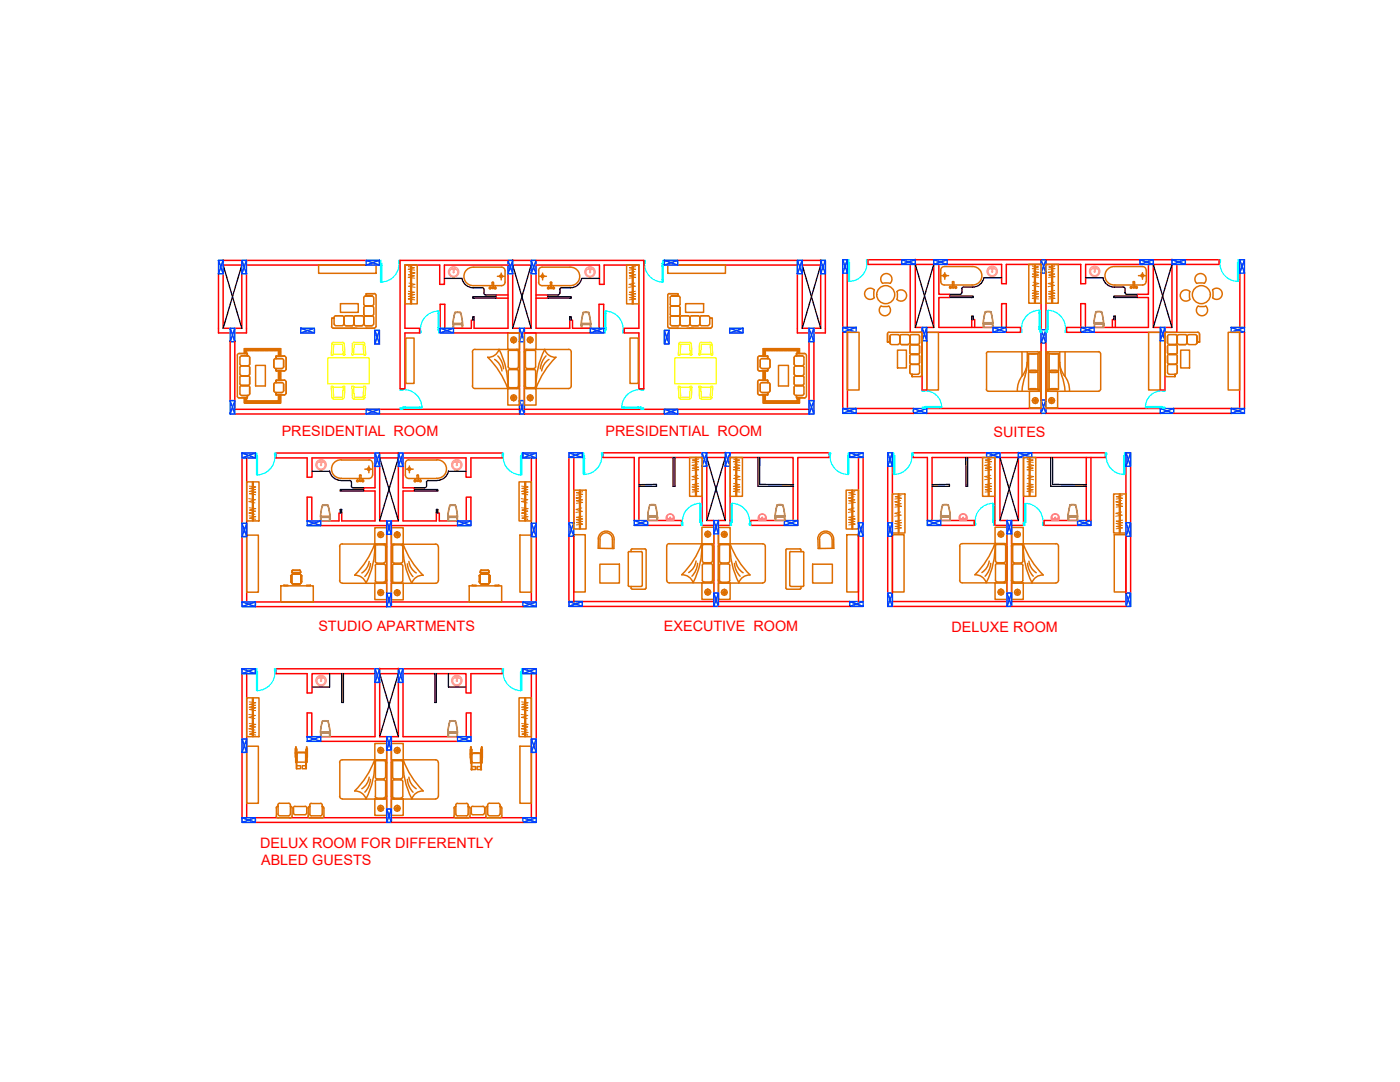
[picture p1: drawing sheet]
<svg xmlns="http://www.w3.org/2000/svg" width="279mm" height="216mm" viewBox="0 0 279 216" stroke-linecap="round" stroke-linejoin="round" font-family="sans-serif">
<defs><g id="words">
<g font-size="2.9" fill="#f00">
<text x="56.2" y="87">PRESIDENTIAL ROOM</text>
<text x="120.9" y="87">PRESIDENTIAL ROOM</text>
<text x="198.3" y="87.1">SUITES</text>
<text x="63.5" y="125.8">STUDIO APARTMENTS</text>
<text x="132.5" y="126">EXECUTIVE ROOM</text>
<text x="189.9" y="126">DELUXE ROOM</text>
<text x="51.9" y="169.2">DELUX ROOM FOR DIFFERENTLY</text>
<text x="52.1" y="172.6">ABLED GUESTS</text>
</g>
</g></defs>
<!-- layer: Walls -->
<g fill="none" stroke="#f00" stroke-width=".3">
<path d="M43.6 54.6v11.8h2.3M44.5 54.6v10.9h1.4M44.5 52h3.8M44.5 52.9h3.8M48.3 54.6v10.9h-1.4M49.2 54.6v11.8h-2.3M49.2 52h23.9M49.2 52.9h23.9M101.4 52h-21.6v25.6h1v-11.2h2.9v-.9h-2.9v-12.6h7v3.8h.9v-3.8h12.7M101.4 54.6v10.9h-6.8v-1.6h-.5v1.6h-3.6M101.4 58.9h-2.4v.6h2.4M102.3 54.6v10.9h1.4"/>
<path d="M102.3 52h3.7M102.3 52.9h3.7M106 54.6v10.9h-1.4M107 52h21.5v25.6h-1v-11.2h-2.9v-.9h2.9v-12.6h-6.9v3.8h-1v-3.8h-12.6M107 54.6v10.9h6.7v-1.6h.6v1.6h3.5M107 58.9h2.3v.6h-2.3M135.3 52h23.8M135.3 52.9h23.8M159.1 54.6v11.8h2.4M160.1 54.6v10.9h1.4M160.1 52h3.7M160.1 52.9h3.7"/>
<path d="M163.8 54.6v10.9h-1.4M164.7 54.6v11.8h-2.3M168.2 54.5v10.8M169.1 54.5v10.8M180 51.8h-6.8v1h6.8M181.7 52.8v13.5h2.3M182.7 51.8h3.7M187.4 52.8v5.9h2.2v.7h-2.2v5.9h10.8M189 52.8h10.9v3.8h.9v-3.8h7M189 51.8h38.5M207.8 54.5v11.3M208.7 52.8h7v3.8h1v-3.8h10.8"/>
<path d="M208.7 54.5v11.3M229.2 52.8v5.9h-2.3v.7h2.3v5.9h-10.8M230.2 51.8h3.7M234.9 52.8v13.5h-2.4M236.6 51.8h6.7v1h-6.7M247.4 54.5v10.8M248.4 54.5v10.8M45.9 68.2v11.7M87.8 65.5v-4.8h1v4.8M90.5 66.4h13.2M103.7 68.1v13.6h-56.8v-13.5M104.6 66.4h13.2"/>
<path d="M104.6 68.1v13.6h56.9v-13.6M119.5 65.5v-4.8h1v4.8M162.4 68.1v13.6M168.2 66.3v15.2M169.1 66.3v15.2h13.2M184 65.3h-1.3v-12.5h3.7v12.5h-1.4M184 68v9.8h1v-9.8M185 66.3h13.2M193.9 65.3v-1.5h.6v1.5M199.9 65.3v-4.7h.9v4.7h2.9v1h-2.9M207.8 68.5v11.3M208.7 68.5v11.3"/>
<path d="M216.6 65.3v-4.7h-.9v4.7h-2.8v1h2.8M218.4 66.3h13.2M222 65.3v-1.5h.6v1.5M231.6 65.3h-1.4v-12.5h3.7v12.5h-1.4M231.6 68v9.8h.9v-9.8M247.4 66.3v15.2h-13.2M248.4 66.3v15.2M46.9 82.6h56.8M48.3 91.4v28.7M48.3 90.4h.9M49.2 91.4v28.7M74.8 90.4h-19.7v1h6.2v3.8h1v-3.8h12.5"/>
<path d="M74.8 93.1v4.2h-2.2v.7h2.2v5.9h-6.6v-1.5h-.6v1.5h-3.6M75.8 93.1v10.8h1.4M75.8 91.4h3.7M75.8 90.4h3.7M79.5 93.1v10.8h-1.4M80.4 90.4h19.8v1h-6.2v3.8h-1v-3.8h-12.6M80.4 93.1v4.2h2.3v.7h-2.3v5.9h6.7v-1.5h.6v1.5h3.6M104.6 82.6h56.9M106 91.4v28.7M106 90.4h1M107 91.4v28.7M113.5 91.3v28.7"/>
<path d="M114.5 91.3v13M140.1 91.3h-12.6v12.6M140.1 93v11.8h2.4M140.1 90.4h-19.8v.9h6.3v12.6M141.1 93v10.9h1.4M141.1 91.3h3.6M141.1 90.4h3.6M144.7 93v10.9h-1.3M145.7 90.4h19.8v.9h-6.3v13.5M145.7 91.3h12.6v12.6M145.7 93v11.8h-2.3M170.9 82.5h11.4"/>
<path d="M171.3 91.3v13M172.3 91.3v28.7M177.2 93v25.3M178.1 93v11.3M185 81.5h22.8M185 82.5h22.8M196.9 90.4h-14.7v.9h2.9v12.6M196.9 91.3h-10.9v12.6M198.5 91.3v13.5h2.5M199.6 90.4h3.6M204.3 91.3v13.5h-2.4M205.9 90.4h14.7v.9h-14.7"/>
<path d="M208.7 81.5h22.9M208.7 82.5h22.9M216.8 91.3v12.6M217.7 91.3v12.6M224.7 93v11.3M224.7 90.4h.9M225.6 93v25.3M234.2 82.5h11.5M61.3 103.9v-4.7h.9v4.7M64 104.9h13.2v15.2h-26.2M91.3 104.9h-13.2v15.2h26.3M93 103.9v-4.7h1v4.7"/>
<path d="M129.2 103.9h6.8v.9h-9.4M142.5 106.5v13.5h-28v-13M143.4 106.5v13.5h26.2M156.5 103.9h-6.7v.9h6.7M171.3 107v13M178.1 107v11.3M187.7 103.9h6.7v.9h-6.7M201 103.9h-1.4v-12.6h3.6v12.6h-1.3M201 106.5v11.8M201.9 106.5v11.8M215.1 103.9h-6.7v.9h6.7M224.7 107v11.3"/>
<path d="M48.3 134.4v28.8M49.2 134.4v28.8M51 121h26.2M74.8 133.4h-19.7v1h6.2v3.9h1v-3.9h12.5M74.8 136.2v10.8h-10.8M75.8 136.2v10.8h1.4M75.8 134.4h3.7M75.8 133.4h3.7M78.1 121h26.3M79.5 136.2v10.8h-1.4M80.4 133.4h19.8v1h-6.2v3.9h-1v-3.9h-12.6M80.4 136.2v10.8h10.9"/>
<path d="M106 134.4v28.8M106 133.4h1M107 134.4v28.8M116.2 121h26.3M143.4 121h26.2M178.1 120h22.9M178.1 121h22.9M201.9 120h22.8M201.9 121h22.8M61.3 147v-4.7h.9v4.7M64 147.9h13.2M77.2 149.7v11.7"/>
<path d="M78.1 147.9h13.2M78.1 149.7v11.7M93 147v-4.7h1v4.7M51 163.2h26.2M51 164.1h26.2M78.1 163.2h26.3M78.1 164.1h26.3"/>
</g>
<!-- layer: furniture -->
<g fill="none" stroke="#dd6e00" stroke-width=".3">
<path d="M63.6 52.9h11.5v1.6h-11.5zM72.6 59.4v1.3l.3 .3M72.9 59.1l-.3 .3M72.9 59.1h1.3l.3 .3M72.9 59.1h1.4h-1.4M73.1 58.6v.5v-.5M73.1 58.6h1.6M74.6 59.4v1.3M74.7 58.6l.3 .3M75.1 58.9l-.1 6.2-.3 .4M80.8 52.9h2.5v7.7h-2.5zM82 52.9v7.7"/>
<path d="M82.1 52.9v7.7M94.5 53.3a1.84 1.84 0 0 0-1.9 1.9 1.84 1.84 0 0 0 1.9 1.8M94.6 57h5.5M94.6 53.3h5.5M98 57.5h.3M98.3 57.6h.1M98.4 56.3l.1 1.2M98.4 56.3l-.2 .1v1.1M98.7 57.5h-.3M99.3 55.1h1.4M100 54.5v1.4M100.1 53.3a.7 .7 0 0 1 .7 .7v2.3"/>
<path d="M100.8 56.3a.7 .7 0 0 1-.7 .7M107.5 56.3a.7 .7 0 0 0 .7 .7M107.5 54v2.3M107.6 55.1h1.5M108.2 53.3a.7 .7 0 0 0-.7 .7M108.2 57h5.5M108.2 53.3h5.5M108.3 54.5v1.4M109.6 57.5h.3M109.9 56.4l-.1 1.1M109.9 56.3l-.1 .1M109.9 56.3l.2 .1v1.1"/>
<path d="M109.9 57.6h.2M110.3 57.5h-.3M113.7 53.3a1.84 1.84 0 0 1 2 1.9 1.84 1.84 0 0 1-2 1.8M125.1 52.9h2.4v7.7h-2.4zM126.2 52.9v7.7M126.4 52.9v7.7M133.3 52.9h11.5v1.6h-11.5zM133.3 58.9v6.2l.3 .4M133.6 58.6l-.3 .3M133.6 58.6h1.7M133.8 59.4v1.3M135.3 58.6v.5v-.5"/>
<path d="M135.4 59.1l.3 .3M135.4 59.1h-1.4l-.3 .3M135.4 59.1h-1.3h1.3M135.7 59.4v1.3l-.3 .3M173 57.7a1.08 1.08 0 0 1 1.5 .2l-.1 1.1a.62 .62 0 0 1-.8 .7 1.12 1.12 0 0 1-1-.8 1.12 1.12 0 0 1 .4-1.2zM176 55a1.12 1.12 0 0 1 1.7-.1 1.12 1.12 0 0 1 0 1.6h-1.2a.67 .67 0 0 1-.7-.9zM179 59.7l.1-.8-.1-.7a1.12 1.12 0 0 1 1.6 0 1.12 1.12 0 0 1 0 1.6 1.12 1.12 0 0 1-1.6-.1M187.9 55h1.4M188.6 54.4v1.3M189.9 57.3h.2M190.1 56.3h.2M190.1 56.3v1.1"/>
<path d="M190.2 57.5h.1M190.3 57.4h.1M190.4 57.3h.2M190.4 56.3v1.1M194 53.2a1.84 1.84 0 0 1 2 1.8 1.84 1.84 0 0 1-2 1.9M194 53.2h-5.6a.7 .7 0 0 0-.7 .7v2.3a.7 .7 0 0 0 .7 .7h5.6M205.3 52.8h2.5v7.7h-2.5zM206.5 52.8v7.7M206.6 52.8v7.7M208.7 52.8h2.5v7.7h-2.5zM209.9 52.8v7.7M210.1 52.8v7.7"/>
<path d="M222.5 53.2a1.84 1.84 0 0 0-2 1.8 1.84 1.84 0 0 0 2 1.9M222.5 56.9h5.5M222.5 53.2h5.5M226 57.3h.1M226.1 56.3l.1 1.1M226.2 57.5h.2M226.3 56.2l.1 .1M226.4 56.2l-.3 .1M226.4 57.4h-.1M226.4 56.3v1.1M226.4 57.3h.3M227.2 55h1.4"/>
<path d="M228 54.4v1.3M228 53.2a.7 .7 0 0 1 .7 .7M228.7 56.2a.7 .7 0 0 1-.7 .7M228.8 53.9v2.3M237.4 58.2l.1 1.5M237.5 58.2a1.12 1.12 0 0 0-1.6 0 1.12 1.12 0 0 0 0 1.6 1.12 1.12 0 0 0 1.6-.1M238.7 55a1.12 1.12 0 0 1 1.6-.1 1.12 1.12 0 0 1 .1 1.6h-1.6a1.12 1.12 0 0 1-.1-1.5zM242 57.9a1.12 1.12 0 0 1 1.6-.1 1.12 1.12 0 0 1 0 1.6 1.12 1.12 0 0 1-1.6 0M242 57.9v1.5M47.4 70.9v8.2l.3 .3M47.7 79.4h1.7v-.5v.5zM47.9 75.3v1.3l.3 .3"/>
<path d="M47.9 73.3v1.3l.3 .3-.3 .4M47.9 77.3v1.3l.3 .3M48.2 78.9h1.3M48.2 75h1.3M48.8 79.9l.5 .5M48.8 79.8l.6 .6M48.8 79.6l.8 .8M48.8 79.5l.4 .4M48.8 70.5h.1M48.8 70.3l.2 .2M48.8 70.2l.3 .3M48.8 70l.4 .5"/>
<path d="M48.8 69.9l.4 .4M48.8 69.8l.4 .4M48.8 69.6l.4 .4M48.8 70.5v-.9h7.2v1.4l-.4-.4M48.9 79.4l.3 .4M48.9 69.6l.4 .3M49 79.4l.2 .2M49 69.6l.4 .3M49.1 79.4l.1 .1M49.1 69.6l.5 .3M49.2 70.5v-.6h6.4v1.1M49.3 69.6l.4 .3"/>
<path d="M49.4 70.5h-1.7l-.3 .4M49.4 71v-.5v.5M49.4 69.6l.5 .3M49.5 73l.3 .3M49.5 71l.3 .3v1.4l-.3 .3M49.5 76.9l.3 .4M49.5 76.9h-1.3h1.3M49.5 75h-1.3h1.3M49.5 73h-1.3l-.3 .3M49.5 71h-1.3l-.3 .2v1.4l.3 .4M49.5 76.9h-1.3l-.3 .4M49.6 69.6l.4 .3"/>
<path d="M49.7 69.6l.4 .3M49.8 73.3v1.3l-.3 .3 .3 .4M49.8 75.3v1.3l-.3 .3M49.8 77.3v1.3l-.3 .3M49.9 69.6l.4 .3M50 69.6l.4 .3M50.2 69.6l.4 .3M50.3 69.6l.4 .3M50.5 69.6l.4 .3M50.6 69.6l.4 .3M50.8 69.6l.4 .3M50.9 69.6l.4 .3"/>
<path d="M51 72.9h2v4.1h-2zM51.1 69.6l.3 .3M51.2 69.6l.4 .3M51.4 69.6l.3 .3M51.5 69.6l.4 .3M51.6 69.6l.4 .3M51.8 69.6l.4 .3M51.9 69.6l.4 .3M52.1 69.6l.4 .3M52.2 69.6l.4 .3M52.4 69.6l.3 .3M52.5 69.6l.4 .3"/>
<path d="M52.6 69.6l.4 .3M52.8 69.6l.4 .3M52.9 69.6l.4 .3M53.1 69.6l.4 .3M53.2 69.6l.4 .3M53.4 69.6l.4 .3M53.5 69.6l.4 .3M53.6 69.6l.5 .3M53.8 69.6l.4 .3M53.9 69.6l.5 .3M54.1 69.6l.4 .3M54.2 69.6l.5 .3"/>
<path d="M54.4 69.6l.4 .3M54.5 69.6l.4 .3M54.7 76.7v1.3l.3 .3M54.7 76.7l.3-.4h1.3l.3 .4M54.7 69.6l.4 .3M54.8 69.6l.4 .3M54.9 69.6l.5 .3M55 73.5l-.3-.3v-1.5l.3-.1h1.3l.3 .3v1.3l-.3 .3M55 73.5h1.3M55 78.3h1.3M55.1 73.5v.5h1.7h-1.7zM55.1 71.6v-.6v.6"/>
<path d="M55.1 75.9v.4v-.4h1.7zM55.1 78.8v-.5v.5M55.1 69.6l.4 .3M55.1 71h1.7M55.1 78.8h1.7M55.2 69.6l.8 .7M55.4 69.6l.6 .6M55.5 69.6l.5 .4M55.6 78.8v1.2h-6.4v-.6M55.6 79.9l.4 .5M55.6 79.8l.4 .4M55.6 79.6l.4 .5"/>
<path d="M55.6 79.5l.4 .4M55.6 79.3l.4 .5M55.6 79.2l.4 .4M55.6 79.1l.4 .4M55.6 78.9l.4 .4M55.6 75.7l.2 .2M55.6 75.6l.3 .3M55.6 75.4l.4 .4M55.6 75.3l.4 .4M55.6 75.2l.4 .3M55.6 75l.4 .4M55.6 74.9l.4 .3"/>
<path d="M55.6 74.1l.4 .4M55.6 74.7l.4 .4M55.6 74.6l.4 .4M55.6 74.4l.4 .4M55.6 74.3l.4 .4M55.6 70.9l.2 .1M55.6 70.8l.3 .2M55.6 70.5l.4 .4M55.6 70.3l.4 .5M55.6 70.2l.4 .4M55.6 70l.4 .5M55.6 74v1.9"/>
<path d="M55.7 78.8l.3 .4M55.7 74l.3 .4M55.7 69.6l.3 .3M55.8 78.8l.2 .3M55.8 74l.2 .2M55.8 69.6l.2 .1M55.9 78.8l.1 .1M56 74v.1M56 69.6h.1M56 78.8v1.6h-7.2v-1M56 74v1.9M56.6 76.7v1.3l-.3 .3"/>
<path d="M56.7 75.8l.4 .4M56.7 71l.4 .4M57.1 78.5l-.4 .3M57.1 73.7l-.4 .3M57.1 71.4v2.3M57.1 76.2v2.3M66.2 65.1l.3 .4M66.2 63.5h.5h-.5M66.2 63.5v1.7M66.5 65.5h8.2M66.7 63.3v1.4M66.7 64.6l.3 .4"/>
<path d="M66.7 63.3l.3-.3h1.3l.3 .3M67 65h1.3M67.9 60.6h3.6v1.7h-3.6zM68.6 64.6l-.3 .4M68.7 63.3v1.4M68.7 63.3l.3-.3h1.3l.3 .3 .4-.3h1.2l.4 .3M68.7 64.6l.3 .4M69 65h1.3M70.3 65l.3-.4 .3 .4M70.6 64.7v-1.4v1.4M70.6 63.3v1.4M71 65h1.3"/>
<path d="M72.6 64.6l-.4 .4M72.6 61.4v1.3M72.6 63.3v1.4M72.6 62.7l.3 .3M72.6 64.6l.3 .4M72.9 61.1l-.3 .3M72.9 63l-.3 .3M72.9 61.1h1.3l.3 .3M72.9 61.1h1.4h-1.4M72.9 63h1.4h-1.4M72.9 65h1.4M72.9 63h1.4"/>
<path d="M74.2 63l.3 .3M74.5 62.7l-.3 .3M74.5 60.7l-.3 .3M74.5 64.6l-.3 .4M74.6 61.4v1.3M74.6 63.3v1.4M81 67.5h1.6v9h-1.6zM94.3 77v.3l.5 .2M94.3 70.2v6.8M94.8 69.7l-.5 .3v.2M94.8 69.7h8.4M94.8 77.5h8.4"/>
<path d="M97.3 71.3a17.2 17.2 0 0 1 4 6.2 15.6 15.6 0 0 0-1.7-7.8 2.26 2.26 0 0 1-2.3 1.6M98.7 71.7l1 1 .5 1.3M99.4 71l.7 1.2 .4 1.4M101.3 66.4h2.4v3.3h-2.4zM101.3 77.5h2.4v3.3h-2.4zM101.4 77l.3 .4M101.7 69.9l-.3 .3v3l.3 .3M101.7 73.7l-.3 .3v3.1M101.8 69.9h1.4M101.8 73.5h1.4M101.8 73.8h1.4M101.8 77.4h1.4"/>
<path d="M101.9 67.8h.5M101.9 79.4h.5M102.1 67.5l.3 .2M102.1 79l.3 .3M102.4 68l-.3 .3M102.4 79.5l-.3 .3M102.5 67.8h.1M102.5 79.4h.1M102.5 67.3v.4M102.5 68v.4M102.5 78.8v.5M102.5 79.6v.4"/>
<path d="M102.6 68l.3 .3M102.6 79.5l.3 .3M102.7 67.8h.4M102.7 79.4h.4M102.9 67.5l-.3 .2M102.9 79l-.3 .3M103.1 69.7l.3 .1 .3 .4M103.1 69.9l.4 .3v3l-.4 .3M103.1 73.7l.4 .3v3.1M103.5 77l-.4 .4M103.7 77l-.3 .5h-.3M103.7 70.2v6.8"/>
<path d="M104.6 77l.1 .3 .4 .2M104.6 66.4h2.4v3.3h-2.4zM104.6 77.5h2.4v3.3h-2.4zM104.6 70.2v6.8M104.9 77l.3 .4h1.4l.3-.4M105.1 69.7l-.4 .3-.1 .2M105.2 69.7h8.3M105.2 77.5h8.3M105.2 69.9l-.3 .3v3l.3 .3M105.2 73.7l-.3 .3v3.1M105.2 69.9h1.4M105.2 73.5h1.4"/>
<path d="M105.2 73.8h1.4M105.2 67.8h.5M105.2 79.4h.5M105.4 67.5l.3 .2M105.4 79l.3 .3M105.7 68l-.3 .3M105.7 79.5l-.3 .3M105.8 67.8h.1M105.8 79.4h.1M105.8 67.3v.4M105.8 68v.4M105.8 78.8v.5"/>
<path d="M105.8 79.6v.4M105.9 68l.3 .3M105.9 79.5l.3 .3M106 67.8h.4M106 79.4h.4M106.2 67.5l-.3 .2M106.2 79l-.3 .3M106.6 69.9l.3 .3v3l-.3 .3M106.6 73.7l.3 .3v3.1M108.7 69.7a2.26 2.26 0 0 0 2.3 1.6M108.7 69.7a15.7 15.7 0 0 0-1.7 7.8 16.3 16.3 0 0 1 4-6.2M109 71l-.8 1.2-.4 1.4"/>
<path d="M109.6 71.7l-1 1-.5 1.3M113.5 69.7l.4 .3 .1 .2M114 77l-.3 .5h-.2M114 70.2v6.8M125.7 67.5h1.7v9h-1.7zM133.6 65.5h8.2M133.7 62.7l.3 .3M133.7 60.7l.3 .3M133.7 64.6l.3 .4M133.8 61.4v1.3M133.8 63.3v1.4M134 63l-.3 .3"/>
<path d="M134.1 65h1.3M134.1 63h1.3M135.4 61.1l.3 .3M135.4 63l.3 .3 .3-.3h1.4l.3 .3M135.4 65l.3-.4 .3 .4M135.4 61.1h-1.4l-.3 .3M135.4 61.1h-1.3h1.3M135.4 63h-1.3h1.3M135.7 62.7l-.3 .3M135.7 61.4v1.3M135.7 63.3v1.4M136.1 65h1.3"/>
<path d="M136.8 60.6h3.6v1.7h-3.6zM137.7 64.6l-.3 .4M137.7 64.7v-1.4v1.4M137.7 63.3v1.4M137.7 64.6l.3 .4M138 63l-.3 .3M138 63h1.3l.4 .3 .3-.3h1.3l.3 .3M138 65h1.4M139.3 65l.4-.4 .3 .4M139.7 63.3v1.4M140 65h1.3M141.6 64.6l-.3 .4"/>
<path d="M141.6 63.3v1.4M142.1 65.1l-.3 .4M142.2 63.5h-.6h.6M142.2 63.5v1.7M151.2 76.2v2.3l.3 .3M151.2 71.4v2.3l.3 .3M151.5 75.8l-.3 .4M151.5 71l-.3 .4M151.6 74h1.6v-.5v.5zM151.6 75.9h1.6v.4v-.4zM151.6 71h1.6M151.6 78.8h1.6"/>
<path d="M151.7 76.7v1.3l.3 .3M152 71.6l-.3 .3v1.3l.3 .3M152 76.3l-.3 .4M152.1 71.6h1.3l.2 .1 .1 1.5-.3 .3M152.1 76.3h1.3l.3 .4M152.1 73.5h1.3M152.1 78.3h1.3M152.3 78.8v1.6h7.3v-1M152.3 74v1.9M152.4 69.6h-.1M152.4 78.8l-.1 .1M152.4 74l-.1 .1"/>
<path d="M152.5 69.6l-.2 .1M152.5 78.8l-.2 .3M152.5 74l-.2 .2M152.7 69.6l-.4 .3M152.7 78.8l-.4 .4M152.7 74l-.4 .4M152.7 78.8v1.2h6.4v-.6M152.7 74v1.9M152.7 79.9l-.4 .5M152.7 79.8l-.4 .4M152.7 79.6l-.4 .5M152.7 79.5l-.4 .4"/>
<path d="M152.7 79.3l-.4 .5M152.7 79.2l-.4 .4M152.7 79.1l-.4 .4M152.7 78.9l-.4 .4M152.7 75.7l-.1 .2M152.7 75.6l-.3 .3M152.7 75.4l-.4 .4M152.7 75.3l-.4 .4M152.7 75.2l-.4 .3M152.7 75l-.4 .4M152.7 74.9l-.4 .3M152.7 74.7l-.4 .4"/>
<path d="M152.7 74.6l-.4 .4M152.7 74.4l-.4 .4M152.7 74.3l-.4 .4M152.7 74.1l-.4 .4M152.7 70.9l-.1 .1M152.7 70.8l-.3 .2M152.7 70.5l-.4 .4M152.7 70.3l-.4 .5M152.7 70.2l-.4 .4M152.7 70l-.4 .5M152.8 69.6l-.5 .4M153 69.6l-.7 .6"/>
<path d="M153.1 69.6l-.8 .7M153.2 71.6v-.6v.6M153.2 78.8v-.5v.5M153.2 69.6l-.4 .3M153.4 69.6l-.4 .3M153.5 69.6l-.4 .3M153.7 76.7v1.3l-.3 .3M153.7 69.6l-.5 .3M153.8 69.6l-.4 .3M154 69.6l-.5 .3M154.1 69.6l-.4 .3M154.2 69.6l-.4 .3"/>
<path d="M154.4 69.6l-.4 .3M154.5 69.6l-.4 .3M154.7 69.6l-.4 .3M154.8 69.6l-.4 .3M155 69.6l-.4 .3M155.1 69.6l-.4 .3M155.3 69.6l-.4 .3M155.4 72.9h2v4.1h-2zM155.4 69.6l-.4 .3M155.5 69.6l-.3 .3M155.7 69.6l-.4 .3M155.8 69.6l-.4 .3"/>
<path d="M156 69.6l-.4 .3M156.1 69.6l-.4 .3M156.3 69.6l-.4 .3M156.4 69.6l-.4 .3M156.5 69.6l-.3 .3M156.7 69.6l-.4 .3M156.8 69.6l-.3 .3M157 69.6l-.4 .3M157.1 69.6l-.4 .3M157.3 69.6l-.4 .3M157.4 69.6l-.4 .3M157.6 69.6l-.4 .3"/>
<path d="M157.7 69.6l-.4 .3M157.9 69.6l-.4 .3M158 69.6l-.4 .3M158.2 69.6l-.5 .3M158.3 69.6l-.4 .3M158.5 69.6l-.5 .3M158.5 73.3v1.3l.3 .3-.3 .4M158.5 75.3v1.3l.3 .3M158.5 77.3v1.3l.3 .3M158.6 69.6l-.4 .3M158.8 69.6l-.5 .3M158.8 73l-.3 .3"/>
<path d="M158.8 71l-.3 .3v1.4l.3 .3M158.8 76.9l-.3 .4M158.8 76.9h1.3h-1.3M158.8 75h1.3h-1.3M158.8 78.9h1.3M158.8 76.9h1.3M158.8 75h1.3M158.8 73h1.3M158.8 71h1.3M158.9 69.6l-.4 .3M159 70.5h1.6l.3 .4M159 78.9v.5h1.6h-1.6z"/>
<path d="M159 71v-.5v.5M159 69.6l-.4 .3M159.1 70.5v-.6h-6.4v1.1M159.2 69.6l-.4 .3M159.2 79.4l-.1 .1M159.3 79.4l-.2 .2M159.3 69.6l-.4 .3M159.5 69.6l-.5 .3M159.5 79.4l-.4 .4M159.6 70.5v-.9h-7.3v1.4l.4-.4M159.6 79.9l-.6 .5M159.6 79.8l-.7 .6"/>
<path d="M159.6 79.6l-.8 .8M159.6 79.5l-.5 .4M159.6 70.5h-.1M159.6 70.3l-.2 .2M159.6 70.2l-.4 .3M159.6 70l-.5 .5M159.6 69.9l-.5 .4M159.6 69.8l-.5 .4M159.6 69.6l-.5 .4M160.1 73l.3 .3M160.1 71l.3 .3v1.3l-.3 .4M160.1 76.9l.3 .4"/>
<path d="M160.4 75.3v1.3l-.3 .3M160.4 73.3v1.3l-.3 .3 .3 .4M160.4 77.3v1.3l-.3 .3M160.9 79.1l-.3 .3M161 70.9v8.2M169.1 66.3h2.4v11.5h-2.4zM177.1 68.3h.5h-.5M177.4 61.1a1.11 1.11 0 0 1 0 1.6 1.11 1.11 0 0 1-1.6 0 1.11 1.11 0 0 1 0-1.6h1.6M177.4 66.3l-.3 .3v1.7M177.5 66.3h6.2M177.6 68.4l.3 .3M177.6 67.1l.3-.3h1.3l.3 .3"/>
<path d="M177.6 68.4v-1.3v1.3M177.6 67.1v1.3M177.9 68.8h1.3M179.1 69.9h1.8v3.5h-1.8zM179.5 68.4l-.3 .3M179.6 68.4l.3 .3M179.6 68.4v-1.3v1.3M179.9 68.8h1.3M181.5 68.4l-.3 .3M181.5 67.1l-.3-.3h-1.5l-.1 .3v1.3M181.6 68.4v-1.3v1.3M181.6 73l.3-.3h1.3l.3 .3"/>
<path d="M181.6 73v1.3l.3 .3M181.6 68.4l.3 .3M181.6 68.4v-1.5l.3-.1h1.3l.3 .3v1.3l-.3 .3M181.9 70.7l-.3-.3v-1.5l.3-.1h1.3l.3 .3v1.3l-.3 .3M181.9 70.7l-.3 .3v1.4l.3 .3M181.9 70.7h1.3M181.9 74.7h1.3M182 75.2v-.5v.5M182 75.2h1.7M183.2 70.7l.3 .3v1.3l-.3 .4M183.2 70.7h-1.3h1.3M183.5 73v1.3l-.3 .3"/>
<path d="M183.7 66.3l.3 .3v8.2M184 74.8l-.3 .3M185 66.3h2.3v11.5h-2.3zM196.8 77.7l.2 .3 .3 .1h9.7l.4-.4M196.9 70.6v7.1M197.3 70.2l-.4 .2-.1 .2M197.3 70.2h9.7M204 70.2v4.9M204.6 74.9l-.4 1.6-.2 1.5M205 72.3l-.1 1.1-.3 1.5M205 72.3a6.3 6.3 0 0 1-1.5 3.5l-.4 1.1-.1 1.1M205 70.2v2.2"/>
<path d="M205.3 77.7l1.1-.2 .7 .2M205.3 74.2l.7 .1 1.1-.1M205.3 70.5l1.1 .2 .7-.2M205.3 74l1.1-.2 .7 .2M205.3 74.3h1.8v3.4h-1.8zM205.3 70.6h1.8v3.4h-1.8zM205.4 78.1h2.4v3.3h-2.4zM206 79.9h.5M206.2 79.6l.3 .3M206.6 79.9h.1M206.6 79.4v.4M206.8 79.9h.4"/>
<path d="M207 70.2l.3 .2 .1 .2M207 79.6l-.3 .3M207.4 70.2h.4v7.9h-.4zM208.7 78.1h2.4v3.3h-2.4zM208.7 70.2h.4v7.9h-.4zM209.1 77.7l.2 .3 .2 .1h9.7l.2-.1 .2-.3M209.3 79.9h.5M209.4 77.7l1.1-.2 .7 .2M209.4 74.2l.7 .1 1.1-.1M209.4 70.5l1.1 .2 .7-.2M209.4 74l1.1-.2 .7 .2M209.4 74.3h1.8v3.4h-1.8z"/>
<path d="M209.4 70.6h1.8v3.4h-1.8zM209.5 70.2l-.4 .2v.2M209.5 70.2h9.7M209.5 79.6l.3 .3M209.9 79.9h.1M209.9 79.4v.4M210.1 79.9h.4M210.3 79.6l-.3 .3M211.5 72.3a6.3 6.3 0 0 0 1.5 3.5l.4 1.1v1.1M211.5 70.2v2.2M211.5 72.3a12.5 12.5 0 0 0 .8 4.2l.2 1.5M212.6 70.2v4.9"/>
<path d="M219.2 70.2l.4 .2v.2M219.7 70.6v7.1M229.2 66.3h2.4v11.5h-2.4zM232.5 74.8l.3 .3M232.8 66.3l-.3 .3v8.2M232.8 75.2h1.7M232.8 66.3h6.3M233 73v1.3l.3 .3M233.3 72.7l-.3 .3M233.3 68.8l-.3 .3v1.3l.3 .3-.3 .3v1.4l.3 .3M233.3 66.8l-.3 .3v1.3l.3 .3M233.3 70.7h1.4h-1.4"/>
<path d="M233.3 72.7h1.3l.3 .3M233.3 68.8h1.3l.3 .1 .1 1.5-.4 .3M233.3 66.8h1.3l.3 .3M233.3 70.7h1.4M233.3 74.7h1.4M234.5 75.2v-.5v.5M234.6 70.7l.3 .3 .1 1.4-.4 .3M234.9 68.4l-.3 .3M235 68.4l.3 .3M235 68.4v-1.3v1.3M235 73l-.1 1.3-.3 .3M235 67.1v1.3"/>
<path d="M235.3 66.8l-.3 .3M235.3 66.8h1.3l.3 .3M235.3 68.8h1.3M235.6 69.9h1.8v3.5h-1.8zM236.9 68.4l-.3 .3M236.9 68.4l.4 .3M236.9 68.4v-1.3v1.3M237.3 66.8l-.4 .3v1.3M237.3 66.8h1.3l.3 .3M237.3 68.8h1.3M238.9 68.4l-.3 .3M238.9 68.4v-1.3v1.3"/>
<path d="M238.9 67.1v1.3M239 66.3l.4 .3M239.4 68.3h-.5h.5M239.4 66.6v1.7M240.6 61.1a1.12 1.12 0 0 1 .1 1.6 1.12 1.12 0 0 1-1.6 0 1.12 1.12 0 0 1 0-1.6M240.7 61.1h-1.6M245.1 66.3h2.3v11.5h-2.3zM48.8 80.4h.1M48.8 80.2l.2 .2M48.8 80.1l.3 .3M49.2 96.2h2.5v7.7h-2.5zM49.3 80l.4 .4"/>
<path d="M49.4 80l.5 .4M49.6 80l.4 .4M49.7 80l.5 .4M49.9 80l.4 .4M50 80l.4 .4M50.2 80l.4 .4M50.3 80l.4 .4M50.4 96.2v7.7M50.5 80l.4 .4M50.5 96.2v7.7M50.6 80l.4 .4M50.8 80l.4 .4"/>
<path d="M50.9 80l.4 .4M51.1 80l.3 .4M51.2 80l.4 .4M51.4 80l.3 .4M51.5 80l.4 .4M51.6 80l.4 .4M51.8 80l.4 .4M51.9 80l.4 .4M52.1 80l.4 .4M52.2 80l.4 .4M52.4 80l.3 .4M52.5 80l.4 .4"/>
<path d="M52.7 80l.3 .4M52.8 80l.4 .4M52.9 80l.4 .4M53.1 80l.4 .4M53.2 80l.4 .4M53.4 80l.4 .4M53.5 80l.4 .4M53.7 80l.4 .4M53.8 80l.4 .4M53.9 80l.5 .4M54.1 80l.4 .4M54.2 80l.5 .4"/>
<path d="M54.4 80l.4 .4M54.5 80l.4 .4M54.7 80l.4 .4M54.8 80l.4 .4M54.9 80l.5 .4M55.1 80l.4 .4M55.2 80l.5 .4M55.4 80l.4 .4M55.5 80l.5 .4M68.1 91.8a1.84 1.84 0 0 0-1.9 1.8 1.84 1.84 0 0 0 1.9 1.8M68.2 91.8h5.5M71.6 95.9l.2 .1"/>
<path d="M71.8 94.9v1.1M71.8 94.8v.1M71.8 94.8l.3 .1M72.1 94.9v1.1M72.3 95.9l-.5 .2M72.8 93.6h1.5M73.6 93v1.3M73.6 91.8a.7 .7 0 0 1 .7 .6M74.3 94.8a.7 .7 0 0 1-.7 .7h-5.4M74.4 92.5v2.3M81 93.6h1.5M81.6 91.8a.7 .7 0 0 0-.7 .7v2.3a.7 .7 0 0 0 .7 .7"/>
<path d="M81.6 95.5h5.6M81.6 91.8h5.6M81.7 93v1.3M83.1 95.9l.2 .1M83.2 94.9v1.1M83.3 94.8l-.1 .1M83.3 94.8l.2 .1M83.5 96l-.2 .1M83.5 94.9v1.1M83.5 95.9h.2M87.1 91.8a1.84 1.84 0 0 1 2 1.8 1.84 1.84 0 0 1-2 1.8M103.6 96.2h2.4v7.7h-2.4z"/>
<path d="M104.7 96.2v7.7M104.9 96.2v7.7M114.5 97.8h2.5v7.8h-2.5zM115.7 97.8v7.8M115.8 97.8v7.8M137.6 91.3h2.5v7.7h-2.5zM138.8 91.3v7.7M139 91.3v7.7M145.7 91.3h2.5v7.7h-2.5zM146.9 91.3v7.7M147 91.3v7.7M152.8 80l-.4 .4"/>
<path d="M153 80l-.5 .4M153.1 80l-.4 .4M153.2 80l-.4 .4M153.4 80l-.4 .4M153.5 80l-.4 .4M153.7 80l-.5 .4M153.8 80l-.4 .4M154 80l-.5 .4M154.1 80l-.4 .4M154.2 80l-.4 .4M154.4 80l-.4 .4M154.5 80l-.4 .4"/>
<path d="M154.7 80l-.4 .4M154.8 80l-.4 .4M155 80l-.4 .4M155.1 80l-.4 .4M155.2 80l-.3 .4M155.4 80l-.4 .4M155.5 80l-.3 .4M155.7 80l-.4 .4M155.8 80l-.4 .4M156 80l-.4 .4M156.1 80l-.4 .4M156.3 80l-.4 .4"/>
<path d="M156.4 80l-.4 .4M156.5 80l-.3 .4M156.7 80l-.4 .4M156.8 80l-.4 .4M157 80l-.4 .4M157.1 80l-.4 .4M157.3 80l-.4 .4M157.4 80l-.4 .4M157.6 80l-.4 .4M157.7 80l-.4 .4M157.9 80l-.5 .4M158 80l-.4 .4"/>
<path d="M158.2 80l-.5 .4M158.3 80l-.4 .4M158.5 80l-.5 .4M158.6 80l-.4 .4M158.8 80l-.5 .4M158.9 80l-.4 .4M159 80l-.4 .4M159.6 80.4h-.1M159.6 80.2l-.3 .2M159.6 80.1l-.4 .3M168.9 97.8h2.4v7.8h-2.4zM170 97.8v7.8"/>
<path d="M170.2 97.8v7.8M178.1 98.6h2.5v7.8h-2.5zM179.3 98.6v7.8M179.4 98.6v7.8M196.1 91.3h2.4v7.7h-2.4zM197.2 91.3v7.7M197.4 91.3v7.7M204.3 91.3h2.4v7.7h-2.4zM205.4 91.3v7.7M205.6 91.3v7.7M206.5 80.1l-.3 .3M206.6 80.1v.4"/>
<path d="M206.7 80.1l.3 .3M209.8 80.1l-.3 .3M209.9 80.1v.4M210 80.1l.3 .3M222.3 98.6h2.4v7.8h-2.4zM223.4 98.6v7.8M223.6 98.6v7.8M49.2 106.8h2.4v11.4h-2.4zM56 116.9h6.5v3.2h-6.5zM56.6 116.8h.8v.1h-.8zM58 116.1h.2M58 114.9v1.2"/>
<path d="M58.1 114.8l-.1 .1M58.1 114.9h.1M58.1 114.8v1.3M58.2 116.3v-1.5v1.5M58.2 116.3l.2 .2M58.2 114.1l.1 .2M58.3 114.3h1.6h-1.6M58.3 113.9v.2v-.2M58.4 114.6l-.2 .2M58.4 113.8l-.1 .1M58.5 114.6h1.4h-1.4M58.5 113.8h1.3h-1.3"/>
<path d="M59 114.3v.3M59.4 114.3v.3M59.8 113.8l.1 .1M59.8 114.6l.3 .2M59.9 116.5h-1.4h1.4M59.9 113.9l.1 .2-.1-.2M60 114.1l-.1 .2M60.1 116.3l-.3 .2M60.1 114.8v1.5v-1.5M60.1 116.1h.1M60.1 116v.1M60.1 114.8v1.3"/>
<path d="M60.2 114.9h.1M60.2 114.8v1.3M60.2 116.1h.1M61.2 116.8h.7l.1 .1h-.8zM67.8 115.8v.3l.5 .2M67.8 109.1v6.7M68.3 108.5l-.5 .3v.2M68.3 116.4h8.4M68.3 108.6h8.4M73.7 112l-.5 1.3-1 1M73.9 112.5l-.3 1.3-.8 1.2M74.8 108.5a16.8 16.8 0 0 1-4 6.3"/>
<path d="M74.8 108.5a15.9 15.9 0 0 1-1.8 7.9 2.26 2.26 0 0 0-2.2-1.6M74.8 116.4h2.4v3.2h-2.4zM74.8 105.3h2.4v3.3h-2.4zM74.9 115.9l.3 .3M74.9 112l.3 .3M74.9 109v3M74.9 112.9v3M75.2 112.5l-.3 .4M75.2 108.7l-.3 .3M75.2 112.6h1.4M75.2 116.2h1.4M75.2 112.4h1.4"/>
<path d="M75.2 108.7h1.4M75.4 106.7h.4M75.4 118.3h.4M75.6 117.8l.3 .3M75.6 106.3l.3 .3M75.9 118.4l-.3 .3M75.9 106.8l-.3 .3M76 118.3h.1M76 106.7h.1M76 106.1v.4M76 106.9v.3M76 117.7v.4"/>
<path d="M76 118.4v.4M76.1 118.4l.3 .3M76.1 106.8l.3 .3M76.2 106.7h.4M76.2 118.3h.4M76.4 117.8l-.3 .3M76.4 106.3l-.3 .3M76.6 112.5l.3 .4M76.6 108.7l.3 .3M76.6 108.5l.3 .1 .3 .4v6.8M76.9 115.9l-.3 .3M76.9 112l-.3 .3"/>
<path d="M77 109v3M77 112.9v3M77.2 115.8l-.3 .5h-.3M78.1 115.9l.1 .2 .4 .3h8.4M78.1 116.4h2.4v3.3h-2.4zM78.1 105.3h2.4v3.3h-2.4zM78.1 109.1v6.8M78.3 115.9l.4 .3h1.3l.3-.3M78.3 112.9l.3-.3h1.5l.2 .3M78.3 112l.4 .4h1.3l.3-.4M78.3 109l.3-.3h1.5l.2 .3M78.4 109.1v3"/>
<path d="M78.4 112.9v3M78.6 108.6l-.4 .2-.1 .3M78.7 108.6h8.3M78.7 118.3h.4M78.7 106.7h.4M78.9 117.9l.3 .3M78.9 106.3l.3 .3M79.2 118.4l-.3 .3M79.2 106.8l-.3 .3M79.3 118.3h.1M79.3 106.7h.1M79.3 106.1v.5"/>
<path d="M79.3 106.9v.4M79.3 117.7v.4M79.3 118.5v.3M79.4 118.4l.3 .3M79.4 106.8l.3 .3M79.5 118.3h.4M79.5 106.7h.4M79.7 117.9l-.3 .3M79.7 106.3l-.3 .3M80.4 109.1v3M80.4 112.9v3M80.4 108.6a15.7 15.7 0 0 0 1.8 7.8"/>
<path d="M80.5 108.6a16.4 16.4 0 0 0 4 6.2 2.26 2.26 0 0 0-2.3 1.6M81.3 112.5l.3 1.4 .8 1.2M81.6 112l.5 1.3 1 1M86.9 108.6l.5 .2 .1 .3M87.5 115.9l-.1 .2-.5 .3M87.5 109.1v6.8M93.6 116.9h6.5v3.2h-6.5zM94.2 116.8h.8v.1h-.8zM95.6 116.1h.1M95.6 114.9v1.2M95.7 114.8l-.1 .1M95.7 116.1h.1"/>
<path d="M95.7 114.9h.1M95.7 114.8l.1 .7-.1 .6M95.8 116.3l.2 .2M95.8 116.3v-1.5v1.5M95.8 114.1l.1 .2M95.9 114.3h1.6h-1.6M95.9 113.9l-.1 .2 .1-.2M96 114.6l-.2 .2M96 113.8l-.1 .1M96.1 114.6h1.4h-1.4M96.1 113.8h1.3h-1.3M96.6 114.3v.3"/>
<path d="M96.9 114.3v.3M97.4 113.8l.1 .1M97.4 114.6l.3 .2M97.5 116.5h-1.4h1.4M97.5 113.9l.1 .2-.1-.2M97.6 114.1l-.1 .2M97.7 114.8v1.5v-1.5M97.7 116.3l-.3 .2M97.7 114.9v1.1M97.7 114.8v.1M97.7 114.9h.1M97.8 114.8v1.3"/>
<path d="M97.8 116.1h-.1M98.8 116.8h.8v.1h-.8zM103.8 106.8h2.2v11.4h-2.2zM114.5 106.7h2.3v11.4h-2.3zM119.4 107.5a1.59 1.59 0 0 1 1.6-1.5 1.59 1.59 0 0 1 1.6 1.6M119.4 107.6v1.8h2.8M119.7 112.6h3.9v3.7h-3.9zM119.7 107.5a1.25 1.25 0 0 1 1.3-1.2 1.25 1.25 0 0 1 1.2 1.3v1.8h.3l.1-1.8M119.8 107.6l-.1 1.8M125.4 110.3v6.5l.2 .2h2.4M125.6 110l-.2 .2M125.6 110.1h2.4"/>
<path d="M125.9 117v.3l.2 .2M125.9 109.7v.4M126.2 117.6h2.6M128 110l.1 .2M128.2 110.3v6.5l-.2 .2M128.9 109.7l-.2-.2h-2.6l-.2 .2M128.9 109.7v7.6l-.2 .2M133.1 115.8v.2l.5 .3M133.6 108.5l-.5 .2v.3v6.8M133.6 108.5h8.3M138.3 116.3a15.4 15.4 0 0 0 1.8-7.8 17 17 0 0 1-4 6.2 2.26 2.26 0 0 1 2.2 1.6M138.9 111.9l-.5 1.4-.9 .9"/>
<path d="M139.2 112.4l-.3 1.4-.8 1.2M140.1 116.3h2.4v3.3h-2.4zM140.1 105.2h2.4v3.3h-2.4zM140.2 115.8l.3 .3M140.2 111.9l.3 .3 1.4 .1 .3-.4M140.2 111.9v-2.9l.3-.4h1.4l.3 .2v3.1M140.2 112.8v3M140.5 112.5l-.3 .3M140.5 116.1h1.4M140.5 112.5h1.4M140.7 118.2h.4M140.7 106.6h.4"/>
<path d="M140.8 117.8l.3 .3M140.8 106.2l.3 .3M141.1 118.3l-.3 .3M141.1 106.7l-.3 .3M141.3 118.2h.1M141.3 106.6h.1M141.3 106.1v.3M141.3 106.8v.4M141.3 117.6v.4M141.3 118.3v.5M141.4 118.3l.2 .3M141.4 106.7l.2 .3"/>
<path d="M141.4 118.2h.4M141.4 106.6h.4M141.6 117.8l-.2 .3M141.6 106.2l-.2 .3M141.9 108.5l.4 .2 .1 .3M141.9 112.5l.3 .3M142.2 115.8l-.3 .3M142.2 112.8v3M142.4 115.8l-.3 .4-.2 .1h-8.3M142.5 109v6.8M143.3 115.8l.3 .4 .3 .1M143.3 109l.1-.2 .5-.3 8.6 .1 .2 .4v6.8"/>
<path d="M143.4 116.3h2.3v3.3h-2.3zM143.4 105.3h2.3v3.2h-2.3zM143.4 109.1v6.7M143.6 115.8l.3 .3M143.6 112l.3 .3M143.9 116.3h8.3M143.9 112.5l-.3 .3v3M143.9 108.6l-.3 .4v3M143.9 112.5h1.4M143.9 112.3h1.4M143.9 108.7h1.4M143.9 116.2h1.4"/>
<path d="M144 118.2h.4M144 106.7h.4M144.1 117.8l.3 .3M144.1 106.2l.3 .3M144.4 118.3l-.3 .3M144.4 106.8l-.3 .2M144.6 118.2h.1M144.6 106.7h.1M144.6 106.1v.4M144.6 106.8v.4M144.6 117.6v.4M144.6 118.4v.4"/>
<path d="M144.7 118.3l.2 .3M144.7 106.8l.2 .2M144.7 118.2h.4M144.7 106.7h.4M144.9 117.8l-.2 .3M144.9 106.2l-.2 .3M145.3 112.5l.3 .3v3M145.3 108.6l.3 .4v3M145.6 115.8l-.3 .3M145.6 112l-.3 .3M145.7 108.5a17 17 0 0 0 4 6.2 2.26 2.26 0 0 0-2.3 1.6M145.7 108.5a15.7 15.7 0 0 0 1.8 7.8"/>
<path d="M146.6 112.4l.3 1.4 .8 1.2M146.8 112l.5 1.3 1 1M152.7 115.8l-.2 .4-.3 .1M156.8 109.7v7.6l.2 .2M157 109.5l-.2 .2M157.1 109.5h2.6l.2 .2M157.1 117.6h2.6M157.6 110.3v6.5l.2 .2h2.4M157.8 110l-.2 .2M157.8 110.1h2.4M159.9 117v.3l-.2 .2M159.9 109.7v.4"/>
<path d="M160.2 110l.2 .2M160.4 110.3v6.5l-.2 .2M162.2 112.6h3.9v3.7h-3.9zM163.6 107.6v1.8h-.3l-.1-1.8M166 107.5a1.25 1.25 0 0 0-1.2-1.2 1.25 1.25 0 0 0-1.3 1.3M166.1 107.6v1.8M166.4 107.5a1.59 1.59 0 0 0-1.6-1.5 1.59 1.59 0 0 0-1.6 1.6M166.4 107.6v1.8h-2.8M169 106.7h2.3v11.4h-2.3zM178.1 106.7h2.3v11.4h-2.3zM191.5 115.8l.1 .2 .4 .3M192 108.5l-.4 .2-.1 .3 .1 6.8"/>
<path d="M192.1 116.3h8.3M192.1 108.5h8.3M197.4 111.9l-.5 1.4-.9 .9M197.7 112.4l-.3 1.4-.8 1.2M198.6 108.5a17 17 0 0 1-4 6.2 2.26 2.26 0 0 1 2.2 1.6M198.6 108.5a15.7 15.7 0 0 1-1.8 7.8M198.6 116.3h2.3v3.3h-2.3zM198.6 105.2h2.3v3.3h-2.3zM198.7 115.8l.3 .3M198.7 111.9l.3 .3M198.7 112.8v3M199 112.5l-.3 .3"/>
<path d="M199 108.6l-.3 .4v2.9M199 116.1h1.4M199 112.5h1.4M199 112.3h1.4M199 108.6h1.4M199.2 118.2h.4M199.2 106.6h.4M199.3 117.8l.3 .3M199.3 106.2l.3 .3M199.6 118.3l-.3 .3M199.6 106.7l-.3 .3M199.8 118.2h.1"/>
<path d="M199.8 106.6h.1M199.8 106v.4M199.8 106.8v.4M199.8 117.6v.4M199.8 118.3v.5M199.9 118.3l.3 .3M199.9 106.7l.3 .3M199.9 118.2h.4M199.9 106.6h.4M200.2 117.8l-.3 .3M200.2 106.2l-.3 .3M200.4 108.5l.4 .2 .1 .3"/>
<path d="M200.4 112.5l.3 .3M200.4 108.6l.3 .4v2.9M200.7 112.8v3M200.7 115.8l-.3 .3M200.7 111.9l-.3 .3M200.9 115.8l-.2 .4-.3 .1M201 109v6.8M201.8 115.8l.3 .4 .3 .1M201.9 116.3h2.3v3.3h-2.3zM201.9 105.3h2.3v3.2h-2.3zM202.1 115.8l.3 .3h1.4l.3-.3M202.1 112l.3 .3"/>
<path d="M202.4 108.5l-.5 .2-.1 .3 .1 6.8M202.4 116.3h8.3M202.4 108.5h8.3M202.4 112.5l-.3 .3v3M202.4 108.6l-.3 .4v3M202.4 112.5h1.4M202.4 112.3h1.4M202.4 108.7h1.4M202.5 118.2h.4M202.5 106.7h.4M202.6 117.8l.3 .3M202.6 106.2l.3 .3"/>
<path d="M202.9 118.3l-.3 .3M202.9 106.8l-.3 .2M203.1 118.2h.1M203.1 106.7h.1M203.1 106.1v.4M203.1 106.8v.4M203.1 117.6v.4M203.1 118.4v.4M203.2 118.3l.3 .3M203.2 106.8l.3 .2M203.2 118.2h.4M203.2 106.7h.4"/>
<path d="M203.5 117.8l-.3 .3M203.5 106.2l-.3 .3M203.8 112.5l.3 .3v3M203.8 108.6l.3 .4v3M204.1 112l-.3 .3M204.2 108.5a17 17 0 0 0 4 6.2 2.26 2.26 0 0 0-2.3 1.6M204.2 108.5a15.7 15.7 0 0 0 1.8 7.8M205.1 112.4l.3 1.4 .8 1.2M205.3 112l.5 1.3 1 1M210.7 108.5l.5 .2v.3v6.8M211.2 115.8l-.2 .4-.3 .1M222.4 106.7h2.3v11.4h-2.3z"/>
<path d="M49.2 139.2h2.5v7.8h-2.5zM50.4 139.2v7.8M50.5 139.2v7.8M103.6 139.2h2.4v7.8h-2.4zM104.7 139.2v7.8M104.9 139.2v7.8M49.2 148.9h2.4v11.4h-2.4zM58.9 149.4v1.7M59 151.1h.1M59 149.4h.1M59 149v3.2l.1-.4M59.1 151.4h.1"/>
<path d="M59.1 149v1.4M59.1 151.5h.1M59.1 150.3v1.5M59.1 150.1h.1M59.1 149.5v.9h.2M59.2 149.5h.1M59.2 152.1h.1M59.2 149.9h.1M59.2 149.5v.9M59.2 152.8h.8v.6h-.8M59.2 152.1h1.9M59.2 150.2h1.9"/>
<path d="M59.2 151.9v1.5M59.2 150.3v1.5M59.3 151.9h-.2v1.5M59.3 150.2h1.7M61 151.8h.1M61 150.4v1.4M61 150.3v.1M61.1 149.9h.1M61.1 152.8h-.8v.6h.8M61.1 152.1h.1M61.1 149.5h.1M61.1 149.5v.9"/>
<path d="M61.1 151.9v1.5l.1-1.5M61.1 150.1h.1M61.2 149v1.4l-.1-.9M61.2 149l.1 3.2-.2-1.9M61.2 151.5h.1M61.3 150.1h.1M61.3 150.3h.1M61.3 151.1h.1M61.3 149.4v1.7zM67.8 158.9v.2l.5 .3M67.8 152.2v6.7M68.3 159.4h8.4"/>
<path d="M73.7 155.1l-.5 1.3-1 1M73.9 155.5l-.3 1.4-.8 1.2M74.8 151.6a15.5 15.5 0 0 1-1.8 7.8 2.26 2.26 0 0 0-2.2-1.6 17.1 17.1 0 0 0 4-6.2zM74.8 159.4h2.4v3.3h-2.4zM74.8 148.4h2.4v3.2h-2.4zM74.9 158.9l.3 .3M74.9 155.1l.3 .3M74.9 152.1v3M74.9 155.9v3M75.2 155.6l-.3 .3M75.2 151.7l-.3 .4M75.2 159.3h1.4"/>
<path d="M75.2 155.6h1.4M75.2 155.4h1.4M75.2 151.8h1.4M75.4 149.7h.4M75.6 149.3l.3 .3M75.9 149.9l-.3 .3M76 149.7h.1M76 149.2v.4M76 149.9v.4M76.1 149.9l.3 .3M76.2 149.7h.4M76.4 149.3l-.3 .3"/>
<path d="M76.6 155.6l.3 .3M76.6 151.7l.3 .4M76.6 151.6l.3 .1 .3 .4M76.7 151.6h-8.4l-.5 .3v.2M76.9 158.9l-.3 .3M76.9 155.1l-.3 .3M77 152.1v3M77 155.9v3M77.2 158.9l-.3 .4-.3 .1M77.2 152.2v6.7M78.1 158.9l.1 .2 .4 .3M78.1 159.4h2.4v3.3h-2.4z"/>
<path d="M78.1 148.4h2.4v3.2h-2.4zM78.1 152.2v6.7M78.3 158.9l.3 .3M78.3 155.1l.3 .3M78.4 152.1v3M78.4 155.9v3M78.6 155.6l-.3 .3M78.6 151.7l-.3 .4M78.7 159.4h8.3M78.7 159.3h1.4M78.7 155.6h1.4M78.7 155.4h1.4"/>
<path d="M78.7 151.8h1.4M78.7 149.7h.4M78.9 149.3l.3 .3M79.2 149.9l-.3 .3M79.3 149.7h.1M79.3 149.2v.4M79.3 149.9v.4M79.4 149.9l.3 .3M79.5 149.7h.4M79.7 149.3l-.3 .3M80 155.6l.3 .3M80 151.7l.3 .4"/>
<path d="M80.3 158.9l-.3 .3M80.3 155.1l-.3 .3M80.4 152.1v3M80.4 155.9v3M80.5 151.6a17 17 0 0 0 4 6.2 2.26 2.26 0 0 0-2.3 1.6 15.9 15.9 0 0 1-1.8-7.8M81.3 155.5l.3 1.4 .8 1.2M81.6 155.1l.5 1.3 1 1M86.9 151.6l.5 .3 .1 .2M87 151.6h-8.4l-.4 .3-.1 .2M87.5 158.9l-.1 .2-.5 .3M87.5 152.2v6.7M93.9 149.5v1.8"/>
<path d="M93.9 150.5h.1M93.9 150.3h.1M93.9 149.2v3.1l.1-.3M93.9 151.9l.1 .1M94 151.6h.1M94 149.2h.1M94 150.5h.1M94 150.3h.1M94 152h.1M94 149.2v2.7M94.1 149.7v.8M94.1 152v1.5"/>
<path d="M94.1 149.7h.1M94.1 152.2h.1M94.1 153.5h.1M94.1 150h.1M94.1 150.5v1.5M94.1 153h.8v.5l-.8 .1M94.1 152.2h1.9M94.1 150.3h1.9M94.1 150.5l-.2 .1M94.2 150.3h1.7M95.9 150.5v1.5M96 153h-.6a.33 .33 0 0 0-.2 .4 .33 .33 0 0 0 .5 .2h.3"/>
<path d="M96 149.7l.1 .8M96 149.7h.1M96 150h.1M96 153.5h.1M96 152.2h.1M96 150.5l.1 .1M96.1 150.5h.1M96.1 150.3h.1M96.1 149.7v.8M96.1 152v1.5M96.1 152l-.1 1.5M96.1 151.9l-.1 .1"/>
<path d="M96.1 149.2v1.4M96.1 151.6h.1M96.1 149.2h.1M96.1 150.6v1.3M96.2 149.2v3.1l-.1-.3M96.2 150.5h.1M96.2 150.3h.1M96.2 149.5v1.8zM103.8 148.9h2.2v11.4h-2.2zM55.1 162.8l.3 .4M55.2 161.2v1.7M55.4 160.9l-.3 .3"/>
<path d="M55.5 162.4l.3 .3M55.8 162.8h1.9M57.6 160.3l.4 .3v1.8M57.7 160.3h-1.9l-.3 .1v2M58 162.4l-.4 .3M58 160.9h.1M58 160.9l.3 .3v1.7l-.2 .2-2.6 .1M58.5 161.2l.2-.3h2.4l.1 .3v1M58.5 162.2l.4 .4 2-.1 .3-.3M58.6 161.2v1M61.5 162.8l.3 .4M61.5 161.3v1.6"/>
<path d="M61.8 160.9l-.3 .3M61.8 163.2h2.5M61.8 162.5l.3 .3M61.8 160.6v1.9M62.1 160.3l-.3 .3M62.1 160.3h1.9M62.1 162.8h1.9M64 160.3l.3 .3v1.9M64.3 162.5l-.3 .3M64.3 160.9l.3 .3v1.7l-.3 .3M75.4 161.3h.4M75.6 160.9l.3 .3"/>
<path d="M75.9 161.4l-.3 .3M76 161.3h.1M76 160.8v.3M76 161.5v.4M76.1 161.4l.3 .3M76.2 161.3h.4M76.4 160.9l-.3 .3M78.7 161.3h.4M78.9 160.9l.3 .3M79.2 161.4l-.3 .3M79.3 161.3h.1M79.3 160.8v.3"/>
<path d="M79.3 161.5v.4M79.4 161.4l.3 .3M79.5 161.3h.4M79.7 160.9l-.3 .3M90.6 162.8l.3 .4M90.6 161.3v1.6M90.9 160.9l-.3 .3M90.9 163.2h2.6M90.9 160.9h.1M91 162.5l.3 .3h1.8M93.1 160.3l.3 .3v1.9M93.1 160.3h-1.8l-.3 .1v2.1"/>
<path d="M93.4 162.5l-.3 .3M93.5 160.9l.3 .3M93.8 162.8l-.3 .4M93.8 161.3v1.6M94 161.2l.3-.3h2.2l.2 .3M94 162.2l.3 .3 2.1 .1 .3-.4M94.1 161.2v1M96.7 161.2v1M96.9 162.8l.4 .4M97 161.2v1.7M97.3 160.9l-.4 .3M97.3 163.2h2.5"/>
<path d="M97.3 160.9h.1M97.3 162.4l.3 .3M97.7 162.8h1.8M99.8 160.6l-.3-.3h-2l-.2 .3v1.8M99.8 162.4l-.3 .3M99.8 160.9l.3 .3M99.8 160.6v1.8M100.1 162.8l-.3 .4M100.2 161.2v1.7"/>
<circle cx="97.8" cy="57.5" r=".19"/>
<circle cx="98.8" cy="57.5" r=".19"/>
<circle cx="100" cy="55.1" r=".28"/>
<circle cx="108.3" cy="55.1" r=".28"/>
<circle cx="109.5" cy="57.5" r=".19"/>
<circle cx="110.5" cy="57.5" r=".19"/>
<circle cx="176.8" cy="58.8" r="1.8"/>
<circle cx="188.5" cy="55" r=".28"/>
<circle cx="189.7" cy="57.4" r=".19"/>
<circle cx="190.7" cy="57.4" r=".19"/>
<circle cx="225.7" cy="57.4" r=".19"/>
<circle cx="226.8" cy="57.4" r=".19"/>
<circle cx="228" cy="55" r=".28"/>
<circle cx="239.8" cy="58.8" r="1.8"/>
<circle cx="102.5" cy="79.4" r=".15"/>
<circle cx="102.5" cy="67.8" r=".15"/>
<circle cx="102.5" cy="67.8" r=".57"/>
<circle cx="102.5" cy="79.4" r=".57"/>
<circle cx="105.8" cy="79.4" r=".15"/>
<circle cx="105.8" cy="67.8" r=".15"/>
<circle cx="105.8" cy="79.4" r=".57"/>
<circle cx="105.8" cy="67.8" r=".57"/>
<circle cx="206.6" cy="79.9" r=".15"/>
<circle cx="206.6" cy="79.9" r=".57"/>
<circle cx="209.9" cy="79.9" r=".57"/>
<circle cx="209.9" cy="79.9" r=".15"/>
<circle cx="71.4" cy="96" r=".19"/>
<circle cx="72.4" cy="96" r=".19"/>
<circle cx="73.6" cy="93.6" r=".28"/>
<circle cx="81.7" cy="93.6" r=".28"/>
<circle cx="82.8" cy="96" r=".19"/>
<circle cx="83.9" cy="96" r=".19"/>
<circle cx="76" cy="106.7" r=".57"/>
<circle cx="76" cy="118.2" r=".57"/>
<circle cx="76" cy="118.2" r=".15"/>
<circle cx="76" cy="106.7" r=".15"/>
<circle cx="79.3" cy="118.3" r=".57"/>
<circle cx="79.3" cy="106.7" r=".57"/>
<circle cx="79.3" cy="106.7" r=".15"/>
<circle cx="79.3" cy="118.3" r=".15"/>
<circle cx="141.2" cy="118.1" r=".57"/>
<circle cx="141.2" cy="106.6" r=".57"/>
<circle cx="141.2" cy="118.1" r=".15"/>
<circle cx="141.2" cy="106.6" r=".15"/>
<circle cx="144.5" cy="106.6" r=".57"/>
<circle cx="144.5" cy="118.2" r=".57"/>
<circle cx="144.5" cy="106.6" r=".15"/>
<circle cx="144.5" cy="118.2" r=".15"/>
<circle cx="199.7" cy="106.6" r=".57"/>
<circle cx="199.7" cy="118.1" r=".57"/>
<circle cx="199.7" cy="118.1" r=".15"/>
<circle cx="199.7" cy="106.6" r=".15"/>
<circle cx="203.1" cy="106.6" r=".57"/>
<circle cx="203.1" cy="118.2" r=".57"/>
<circle cx="203.1" cy="106.6" r=".15"/>
<circle cx="203.1" cy="118.2" r=".15"/>
<circle cx="76" cy="149.7" r=".57"/>
<circle cx="76" cy="149.7" r=".15"/>
<circle cx="79.3" cy="149.7" r=".57"/>
<circle cx="79.3" cy="149.7" r=".15"/>
<circle cx="76" cy="161.3" r=".57"/>
<circle cx="76" cy="161.3" r=".15"/>
<circle cx="79.3" cy="161.3" r=".57"/>
<circle cx="79.3" cy="161.3" r=".15"/>
</g>
<!-- layer: TOILET -->
<g fill="none" stroke="#b88a5c" stroke-width=".25">
<path d="M90.4 64.7v.7M90.4 64.7h.1M90.4 65.4h.1M90.4 64.7h1.9M90.4 65.5h1.9M90.4 64.4l.1 .1M90.5 64.7l.1 .1M90.6 64.8v.7M90.6 64.8h1.6M90.8 62.4l-.4 2.2M90.8 62.3h1.1M90.8 62.3l-.3 1-.1 1.3"/>
<path d="M90.8 62.4h.1M90.9 62.3h.9M90.9 62.4l-.4 2M90.9 62.4h.9M91.9 62.4l.3 2.1h-1.6M91.9 62.3l.3 1 .2 1.3M91.9 62.4l.4 2.2M92.2 64.9v.6M92.2 64.9h.1M92.2 65h.1M92.3 64.7h.1M92.3 65.4h.1"/>
<path d="M92.3 64.7l-.1 .1M92.3 64.9h.1M92.3 65h.1M92.3 64.7v.7M116 64.9v.1M116 64.9h.1M116 65h.1M116 64.7l.1 .2M116 64.7h.1M116 65.4h.1M116 64.7h1.9M116 65.5h1.9"/>
<path d="M116 64.7l.1 .1M116.1 64.9h.1M116.1 65h.1M116.1 65l-.1 .4M116.1 64.9v.1M116.4 62.4l-.4 2.2M116.4 62.3l-.4 2.3M116.4 62.3h1.1h-1M116.5 62.4h-.1h.1M117.4 62.4h-.9M117.4 62.4l.3 1.2 .1 .9h-1.7l.3-2M117.4 62.4h.1"/>
<path d="M117.5 62.3l.4 2.3M117.5 62.4l.4 2.2M117.7 64.8l.1 .7M117.7 64.8h-1.5v.7M117.9 64.7h.1M117.9 65.4h.1M117.9 64.7l-.1 .1M117.9 64.7v.7M196.2 64.6v.7M196.3 64.6h.1M196.3 64.8h.1M196.3 64.9h.1"/>
<path d="M196.3 65.3h.1M196.3 64.7v.2M196.3 64.5h1.9M196.3 65.3h1.9M196.3 64.6l.1 .1M196.4 64.7v.6M196.4 64.7h.1M196.7 62.2l-.3 1-.2 1.3M196.7 62.2h1M196.8 62.3h.9l.4 1.6-.1 .5-1.7-.1 .4-2M197.7 62.2l.3 .9 .2 1.4M197.7 62.2h-1.1l-.4 2.3"/>
<path d="M197.8 62.3l.4 2.2M197.9 64.7h-1.4M198 64.7v.6M198.1 64.6l-.1 .1M198.2 64.6h.1M198.2 65.3h.1M198.2 64.6v.7M218.4 64.6v.7M218.4 64.6h.1M218.4 65.3h.1M218.4 65.3h1.9M218.4 64.6l.1 .1"/>
<path d="M218.5 64.7v.6M218.5 64.7h.1M218.6 64.7h1.4M218.8 62.2l-.3 1-.2 1.3M218.8 62.2h1M219.8 62.2v.1M219.8 62.2l.3 .9 .2 1.4h-1.9M219.8 62.3l.4 1.9M219.8 62.2h-1.1l-.4 2.3M219.8 62.3h-1a2.73 2.73 0 0 0-.3 2.1M219.9 62.3l.3 2.2M220 64.7h.1"/>
<path d="M220.1 64.7v.6M220.2 64.8v.1M220.2 64.2l-.1 .2h-1.6M220.2 64.8h.1M220.2 64.9h.1M220.2 64.6l-.1 .1M220.2 64.7h.1M220.3 64.6h.1M220.3 65.3h.1M220.3 64.8h.1M220.3 64.9h.1M220.3 64.6v.7"/>
<path d="M64 103.1h.1M64 103.9h.1M64 103.1h1.9M64 103.9h1.9M64 103.2l.1 .1M64 102.9l.1 .1h1.6M64.3 100.9l-.4 2.2M64.4 100.8a7.7 7.7 0 0 0-.4 3.1M64.4 100.7h1M64.4 100.9l-.4 1.9M64.5 100.9h.9M65.4 100.9l.3 .9 .2 1.3"/>
<path d="M65.4 100.9l.4 1.9M65.5 100.8l.3 1.4v1.1M65.5 100.9l-.7-.1-.4 .1M65.7 103.3h-1.5l-.1 .6M65.7 103.3v.6M65.8 103.4v.1M65.8 102.9l-.1 .1M65.8 103.4h.1M65.8 103.5h.1M65.8 103.5l.1 .4M65.9 103.1h.1M65.9 103.9h.1"/>
<path d="M65.9 103.2l-.2 .1M65.9 103.4h.1M65.9 103.5h.1M66 103.4v.1M89.4 103.4h.1M89.4 103.5h.1M89.4 103.1v.8M89.4 103.3h.1M89.4 103.1h.1M89.4 103.9h.1M89.4 103.1h1.9M89.4 103.9h1.9"/>
<path d="M89.4 102.8l.4-1.9a.85 .85 0 0 1 1 0 .85 .85 0 0 1 .3 .9l.2 2.1M89.5 103.2v.1M89.5 102.9l.1 .1h1.5M89.5 103.4v.1M89.7 100.8l-.4 2.3M89.8 100.9l-.4 2.2M89.8 100.8h.1M90.8 100.9h-.9M90.8 100.7h-1M90.9 100.8h.1M90.9 100.9l.3 1.9M90.9 100.8l.4 2.3"/>
<path d="M91.1 103.3h-1.5l-.1 .6M91.2 103.3v.6M91.2 102.9l-.1 .1M91.3 103.2l-.1 .1M91.3 103.9h.1M129.3 103.1v.7M129.3 103.1h.1M129.3 103.8h.1M129.3 103.9h1.9M129.3 103.1l.1 .1M129.5 102.9h1.6M129.5 103.3v.6"/>
<path d="M129.5 103.3h1.5M129.6 100.8l.6-.2 .6 .2M129.7 100.7l-.4 2.3 .1-1.3 .3-.9M129.7 100.9l-.3 1.5v.5M129.8 100.8h1M129.8 100.8h-.1M129.8 100.8h.9l.4 2M130.8 100.8l.4 2.2-1.9 .1M130.8 100.8l.4 2.2M131.1 103.3v.6M131.1 103.3v.1M131.1 102.8l-.1 .1"/>
<path d="M131.1 103.3h.1M131.1 103.4h.1M131.1 103.4l.1 .4M131.2 103.1h.1M131.2 103.8h.1M131.2 103.1l-.1 .1M131.2 103.3h.1M131.2 103.4h.1M131.2 103.1v.2M131.3 103.3v.1M154.7 103.1v.7M154.7 103.1h.1"/>
<path d="M154.7 103.3h.1M154.7 103.4h.1M154.7 103.8h.1M154.7 103.3l.1 .1M154.7 103.9h1.9M154.8 103.1l.1 .1M154.8 103.3h.1M154.8 103.4h.1M154.9 103.3v.6M154.9 103.3h1.6M155.1 100.8l-.4 2.2M155.2 100.8l-.3 .9-.2 1.4 1.9-.1-.4-2.2h-1"/>
<path d="M156.1 100.8l-1 .1-.3 1.5 .1 .5M156.2 100.7v.1M156.2 100.9l.3 2h-1.6M156.2 100.7l-1.1 .1M156.3 100.7l.4 2.3M156.5 103.3v.6M156.6 103.1l-.1 .1M156.6 103.1h.1M156.6 103.8h.1M156.7 103.1v.7M187.7 103.1v.7M187.7 103.1h.1"/>
<path d="M187.7 103.8h.1M187.7 103.1h1.9M187.7 103.9h1.9M187.7 102.8l.2 .1M187.8 103.1l.1 .1M187.9 103.3h1.6M187.9 102.9h1.6M187.9 103.3v.6M188.1 100.7l-.4 2.3 .4-2.2M188.1 100.8l.6-.2 .6 .2M188.1 100.9l-.3 1.9M188.2 100.7h.9"/>
<path d="M188.2 100.8h-.1M188.2 100.8h.9M189.1 100.8l.4 .9 .1 1.3M189.2 100.9l.3 1.5v.5M189.3 100.8l.4 2.2M189.5 103.3v.6M189.6 103.3h.1M189.6 103.4h.1M189.6 103.4l.1 .4M189.6 103.1h.1M189.6 103.8h.1M189.6 103.1l-.1 .1"/>
<path d="M189.7 103.3h.1M189.7 103.4h.1M189.7 103.1l-.1 .2M189.7 103.3v.1M213.1 103.3v.1M213.1 103.3h.1M213.1 103.4h.1M213.1 103.1l.1 .2M213.2 103.1h.1M213.2 103.8h.1M213.2 103.9h1.9M213.2 103.1l.1 .1"/>
<path d="M213.2 102.8l.1 .1M213.2 103.3h.1M213.2 103.4h.1M213.2 103.4l-.1 .4M213.3 103.3v.1M213.3 103.3h1.6M213.3 102.9h1.6M213.3 103.3v.6M213.5 100.8l-.3 2.2 .4-2.2M213.6 100.9l-.4 1.9M213.6 100.7h1M213.7 100.8h-.1"/>
<path d="M214.5 100.8h-.8M214.5 100.8l.4 .9 .1 1.3-1.8 .1M214.6 100.8h.1M214.6 100.9l.3 1.5v.5M214.7 100.7l.4 2.3M214.7 100.8l-.6-.2-.6 .2M214.9 103.3v.6M215.1 103.1h.1M215.1 103.8h.1M215.1 103.1l-.1 .1M215.1 103.1v.7M64 146.2v.8"/>
<path d="M64 146.2h.1M64 147h.1M64 146.2h1.9M64 147h1.9M64 146.2l.1 .1M64.3 144l-.4 2.2M64.4 143.8l-.5 2.4M64.4 143.8h1.1l.4 2.4M64.4 143.9l-.3 1.2-.1 .9h1.7M64.5 144h.9M65.4 143.9l.3 .9 .2 1.4M65.4 144l.4 1.5-.1 .5"/>
<path d="M65.5 144l-.7-.2-.4 .2M65.7 146.4l-1.5-.1-.1 .7M65.7 146.4v.6M65.8 146.4v.1M65.8 146.4h.1M65.8 146.5h.1M65.8 146.6l.1 .4M65.9 146.2h.1M65.9 147h.1M65.9 146.2l-.2 .1M65.9 146.4h.1M65.9 146.5h.1"/>
<path d="M65.9 146.2l-.1 .2M66 146.4v.1M89.4 146.4h.1M89.4 146.5h.1M89.4 146.2v.8M89.4 146.6h.1M89.4 146.2h.1M89.4 147h.1M89.4 146.2h1.9M89.4 147h1.9M89.5 146.2v.1M89.5 146.4v.1"/>
<path d="M89.7 143.9l-.4 2.3M89.8 144l-.4 2.2M90.8 144h-.9M90.9 144l.3 1.9M90.9 143.9l-.6-.1-.5 .1M90.9 143.9l.4 2.3M91.1 146h-1.6l.3-2a.85 .85 0 0 1 1-.1 .85 .85 0 0 1 .3 .9l.2 1.4M91.1 146.4l-1.5-.1-.1 .7M91.2 146.4v.6M91.2 145.9l-.1 .1M91.3 146.2l-.1 .1M91.3 146.2v.8"/>
<path d="M91.3 147h.1"/>
</g>
<!-- layer: Walls -->
<g fill="#f00" stroke="#f00" stroke-width=".2">
<circle cx="203.2" cy="90.4" r=".12"/>
<circle cx="144.7" cy="90.4" r=".12"/>
<circle cx="75.8" cy="133.4" r=".12"/>
<circle cx="79.5" cy="133.4" r=".12"/>
<circle cx="79.5" cy="90.4" r=".12"/>
<circle cx="233.9" cy="51.8" r=".12"/>
<circle cx="182.7" cy="51.8" r=".12"/>
<circle cx="102.3" cy="52" r=".12"/>
<circle cx="44.5" cy="52" r=".12"/>
<circle cx="163.8" cy="52" r=".12"/>
</g>
<!-- layer: 0 -->
<g fill="none" stroke="#000" stroke-width=".25">
<path d="M44.5 52.9l3.8 12.6M48.3 52.9l-3.8 12.6M88.7 55.6l3.5-.1a2.26 2.26 0 0 0 2.2 1.9h1.8M96.2 57.4l.4 .3M96.6 58.5v.2l.3 .2h2.1M96.6 57.8v.7M99 59.2h-4.6v.3h4.6M102.3 52.9l3.7 12.6M106 52.9l-3.7 12.6M109.3 59.2h4.7v.3h-4.7M109.3 58.9h2.1M111.7 58.5v.2l-.4 .2"/>
<path d="M111.8 57.8v.7M112.1 57.4l-.4 .3M119.6 55.6l-3.5-.1a2.26 2.26 0 0 1-2.2 1.9h-1.8M160.1 52.9l3.7 12.6M163.8 52.9l-3.7 12.6M182.7 52.8l3.7 12.5M186.4 52.8l-3.7 12.5M189.6 59.1h4.6v.3h-4.6M192 57.6v.7l-.2 .4h-2.2M192.3 57.2l-.4 .4M199.9 55.4h-3.6a2.26 2.26 0 0 1-2.2 1.9h-1.7M216.7 55.4h3.5"/>
<path d="M220.1 55.4a2.26 2.26 0 0 0 2.3 1.9h1.8M224.1 57.2l.4 .4M224.5 57.6v.9l.4 .2M224.9 58.7h2M226.9 59.1h-4.6v.3h4.6M230.2 52.8l3.7 12.5M233.9 52.8l-3.7 12.5M94.4 63.9v-.7h.2v.7M113.7 63.9v-.7h.3v.7M193.9 63.8v-.7h.3v.7M222.3 63.8v-.7h.3v.7M62.3 94h3.5"/>
<path d="M65.8 94a2.26 2.26 0 0 0 2.2 1.9M68 95.9h1.8M69.7 95.9l.4 .3M70.1 96.9l.1 .2 .3 .2M70.1 96.2v.8M70.5 97.3h2.1M72.6 97.7h-4.7v.3h4.7M75.8 91.4l3.7 12.5M79.5 91.4l-3.7 12.5M82.7 97.7h4.7v.3h-4.7M85.1 96.2v.7l-.2 .4h-2.2M85.5 95.9l-.4 .3"/>
<path d="M85.5 95.9h1.8M89.5 94h3.5M89.5 94a2.26 2.26 0 0 1-2.2 1.9M127.5 96.7h3.5v.3h-3.5M134.3 91.3v5.7h.4v-5.7M141.1 91.3l3.6 12.6M144.7 91.3l-3.6 12.6M151.3 91.3v5.7h7.1M151.6 91.3v5.4h6.8M186 96.7h3.5v.3h-3.5M192.7 91.3l.1 5.7h.3v-5.7M199.6 91.3l3.6 12.6"/>
<path d="M203.2 91.3l-3.6 12.6M209.7 91.3v5.7h7.1M210.1 91.3v5.4h6.7M67.9 102.4v-.7h.3v.7M87.1 102.4v-.7h.3v.7M65.8 134.4v2.7h-3.5M68.2 134.4v5.8h.3v-5.8M75.8 134.4l3.7 12.6M79.5 134.4l-3.7 12.6M86.8 134.4v5.8h.3v-5.8M89.5 134.4v2.7h3.5"/>
</g>
<!-- layer: furniture -->
<g fill="none" stroke="#dd6e00" stroke-width=".2">
<path d="M81.6 58.1l1.1 .2-1.3 .3 1.4 .2-1.3 .4M81.6 53.2l1.1 .2-1.3 .3 1.4 .2M81.6 54.8l1.1 .2-1.3 .3 1.4 .2M81.6 59.2l1.1 .2-1.3 .3 1.4 .1M81.6 54.2l1.2 .3-1.3 .3M81.6 56.5l1.2 .2-1.3 .4 1.3 .2M126.7 54.2l-1.2 .3 1.3 .3M126.7 56.5l-1.2 .2 1.3 .4-1.3 .2M126.7 58.1l-1.1 .2 1.3 .3-1.3 .2 1.2 .4M126.7 53.2l-1.1 .2 1.3 .3-1.3 .2M126.7 54.8l-1.1 .2 1.3 .3-1.3 .2M126.7 59.2l-1.1 .2 1.3 .3-1.3 .1"/>
<path d="M206 58l1.3 .2-1.3 .3 1.3 .1-1.2 .4M206.1 53.1l1.2 .2-1.3 .3 1.3 .1M206.1 54.7l1.2 .2-1.3 .3 1.3 .1M206.1 59l1.2 .2-1.3 .3 1.3 .2M206.1 54.7h-.1M206.1 59h-.1M206.2 54.1l1.1 .2-1.2 .4M206.2 56.3l1.1 .3-1.2 .4 1.2 .2M210.4 54.1l-1.2 .2 1.2 .4-1.1 .2 1.3 .3-1.3 .1M210.4 56.3l-1.2 .3 1.2 .4-1.2 .2M210.4 53.1l-1.1 .2 1.3 .3-1.3 .1M210.4 53.1h.1"/>
<path d="M210.4 54.7h.1M210.4 59h.1M210.5 58l-1.2 .2 1.3 .3-1.3 .1 1.1 .4-1.1 .2 1.3 .3-1.3 .2M49.7 99.5l1.3 .2-1.3 .4 1.2 .2M49.7 97l1.4 .2-1.3 .3 1.1 .2M51 97.7l-1.3 .4 1.4 .1-1.3 .3 1.1 .2M104 99.5l1.3 .2-1.2 .4 1.1 .2M104.1 97l1.3 .2-1.3 .3 1.2 .2M105.3 97.7l-1.2 .4 1.3 .1-1.3 .3 1.2 .2M116.1 99.1l-1.2 .3 1.3 .4-1.2 .1 1.3 .4-1.3 .1M116.2 98.1l-1.2 .2 1.3 .4-1.3 .1M116.2 98.1h.1"/>
<path d="M116.2 99.7v.1M139.3 92.6l-1.2 .3 1.3 .3-1.2 .2 1.2 .3-1.3 .2M139.3 94.8l-1.2 .3 1.3 .4-1.3 .2M139.4 93.2h.1M139.4 97.5v.1M139.4 96.5l-1.2 .2 1.2 .3-1.3 .2 1.3 .4-1.2 .1 1.2 .4-1.3 .1M139.4 91.6l-1.2 .2 1.2 .3-1.3 .2M146.5 96.5l1.1 .2-1.3 .3 1.4 .2-1.3 .4M146.5 91.6l1.1 .2-1.3 .3 1.4 .2M146.5 93.2l1.1 .2-1.3 .3 1.4 .2M146.5 97.5l1.1 .2-1.3 .4 1.4 .1M146.5 92.6l1.2 .3-1.3 .3"/>
<path d="M146.5 94.8l1.2 .3-1.3 .4 1.3 .2M170.5 99.1l-1.2 .3 1.3 .4M170.6 98.1l-1.2 .2 1.3 .4-1.3 .1M170.6 99.8l-1.2 .1 1.3 .4-1.3 .1M170.6 99.7v.1M179.7 99.9l-1.1 .2 1.2 .4-1.2 .2 1.3 .3-1.3 .2M179.8 98.9l-1.2 .2 1.3 .3-1.3 .2M197.7 92.6l-1.2 .3 1.3 .3M197.7 94.8l-1.2 .3 1.3 .4-1.3 .2M197.8 96.5l-1.2 .2 1.3 .3-1.3 .2 1.2 .4M197.8 91.6l-1.2 .2 1.3 .3-1.3 .2M197.8 93.2l-1.2 .2 1.3 .3-1.3 .2"/>
<path d="M197.8 97.5l-1.2 .2 1.3 .4-1.3 .1M205 96.5l1.2 .2-1.3 .3 1.3 .2-1.2 .4 1.2 .1-1.3 .4 1.3 .1M205 91.6l1.2 .2-1.3 .3 1.3 .2M205 93.2h.1M205 97.5v.1M205.1 92.6l1.2 .3-1.3 .3 1.2 .2-1.3 .3 1.3 .2M205.1 94.8l1.2 .3-1.3 .4 1.3 .2M223.9 99.9l-1.2 .2 1.2 .4M224 98.9l-1.2 .2 1.2 .3-1.2 .2M49.7 102.9l1.4 .2-1.3 .3 1.1 .2M49.7 101.3l1.4 .2-1.3 .3 1.1 .2M51 102l-1.3 .4 1.2 .2"/>
<path d="M104.1 102.9l1.3 .2-1.3 .3 1.2 .2M104.1 101.3l1.3 .2-1.3 .3 1.2 .2M105.3 102l-1.2 .4 1.1 .2M116.1 101.4l-1.2 .3 1.3 .3-1.3 .2M116.2 104v.1M116.2 103l-1.2 .2 1.3 .4-1.3 .1 1.2 .4-1.2 .1 1.3 .4-1.3 .1M170.5 101.4l-1.2 .3 1.3 .3-1.3 .2M170.6 104.1l-1.2 .1 1.3 .4-1.3 .1M170.6 104v.1M170.6 103l-1.2 .2 1.3 .4-1.3 .1 1.2 .4M179.7 102.2l-1.1 .2 1.2 .4-1.2 .2M179.8 103.8l-1.2 .2 1.3 .3-1.3 .2 1.2 .3-1.2 .2 1.3 .3-1.3 .2"/>
<path d="M223.9 102.2l-1.2 .2 1.2 .4-1.2 .2M223.9 103.8l-1.1 .2 1.2 .3-1.2 .2 1.1 .3M223.9 103.8h.1M224 100.5l-1.2 .2 1.2 .3-1.2 .2M224 104.8l-1.2 .2 1.2 .3-1.2 .2M49.7 142.6l1.3 .2-1.3 .3 1.2 .3M49.7 146l1.4 .1-1.3 .4 1.1 .2M49.7 144.4l1.4 .1-1.3 .4 1.1 .1M49.7 140.1l1.4 .1-1.3 .4 1.1 .1M51 140.7l-1.3 .4 1.4 .1-1.3 .4 1.1 .2M51 145l-1.3 .4 1.2 .3M104 142.6l1.3 .2-1.2 .3 1.1 .3"/>
<path d="M104.1 146l1.3 .1-1.3 .4 1.2 .2M104.1 144.4l1.3 .1-1.3 .4 1.2 .1M104.1 140.1l1.3 .1-1.3 .4 1.2 .1M105.3 140.7l-1.2 .4 1.3 .1-1.3 .4 1.2 .2M105.3 145l-1.2 .4 1.1 .3"/>
</g>
<!-- layer: THIET-BI -->
<g fill="none" stroke="#ff9f7f" stroke-width=".25">
<path d="M89.8 53.8a.83 .83 0 0 0 .7 1.3 .83 .83 0 0 0 .7-1.3M90.4 53.6l.1 .5 .2-.5M90.4 53.5h.3M90.4 53.7l-.6 .2M90.7 53.7h.2M90.9 53.7l.3 .2M117.1 53.8a.83 .83 0 0 0 .7 1.3 .83 .83 0 0 0 .6-1.3M117.4 53.7l-.3 .2M117.4 53.7h.2M117.6 53.6l.1 .5h.2v-.5M117.6 53.5h.3M117.9 53.7l.5 .2"/>
<path d="M197.6 53.6a.79 .79 0 0 0-.1 1.3 .79 .79 0 0 0 1.2-.3l.1-.6-.1-.3M197.6 53.6h.3M197.9 53.5l.1 .4 .2-.4M197.9 53.4h.3M198.2 53.6h.2M198.4 53.6l.3 .1M218.4 53.6l-.6 .1M218.4 53.5v.4h.2l.1-.4M218.4 53.4h.3M218.7 53.6h.2M218.9 53.6a.79 .79 0 0 1 .1 1.3 .79 .79 0 0 1-1.3-.3v-.6l.1-.3M63.4 92.3a.83 .83 0 0 0 .7 1.3 .83 .83 0 0 0 .7-1.3"/>
<path d="M63.7 92.2l-.3 .1M63.7 92.2h.3M64 92.1l.1 .4h.1l.1-.4M64 92h.3M64.3 92.2h.2M64.5 92.2l.3 .1M90.5 92.3a.83 .83 0 0 0 .7 1.3 .83 .83 0 0 0 .7-1.3M90.7 92.2l-.2 .1M90.8 92.2h.3M91 92.1l.1 .4 .3-.4M91 92h.4M91.3 92.2h.3"/>
<path d="M91.5 92.2l.3 .1M63.4 135.4a.83 .83 0 0 0 .7 1.3 .83 .83 0 0 0 .7-1.3M64 135.3l-.6 .1M64 135.1l.1 .5h.1l.1-.5M64 135.1h.3M64.3 135.3l.5 .1M90.5 135.4a.83 .83 0 0 0 .7 1.3 .83 .83 0 0 0 .7-1.3M91 135.1l.1 .5 .3-.5M91 135.1h.4M91.1 135.3l-.6 .1M91.3 135.3l.5 .1"/>
<circle cx="90.3" cy="53.5" r=".11"/>
<circle cx="90.5" cy="54.3" r=".11"/>
<circle cx="90.5" cy="54.3" r="1.04"/>
<circle cx="90.8" cy="53.5" r=".11"/>
<circle cx="117.5" cy="53.5" r=".11"/>
<circle cx="117.8" cy="54.3" r=".11"/>
<circle cx="117.8" cy="54.3" r="1.04"/>
<circle cx="118" cy="53.5" r=".11"/>
<circle cx="197.7" cy="53.4" r=".11"/>
<circle cx="198" cy="54.2" r=".11"/>
<circle cx="198" cy="54.1" r="1.04"/>
<circle cx="198.3" cy="53.4" r=".11"/>
<circle cx="218.2" cy="53.4" r=".11"/>
<circle cx="218.5" cy="54.2" r=".11"/>
<circle cx="218.5" cy="54.1" r="1.04"/>
<circle cx="218.8" cy="53.4" r=".11"/>
<circle cx="63.8" cy="92" r=".11"/>
<circle cx="64.1" cy="92.8" r=".11"/>
<circle cx="64.1" cy="92.7" r="1.04"/>
<circle cx="64.4" cy="92" r=".11"/>
<circle cx="90.9" cy="92" r=".11"/>
<circle cx="91.2" cy="92.8" r=".11"/>
<circle cx="91.2" cy="92.7" r="1.04"/>
<circle cx="91.4" cy="92" r=".11"/>
<circle cx="63.8" cy="135.1" r=".11"/>
<circle cx="64.1" cy="135.8" r=".11"/>
<circle cx="64.1" cy="135.8" r="1.04"/>
<circle cx="64.4" cy="135.1" r=".11"/>
<circle cx="90.9" cy="135.1" r=".11"/>
<circle cx="91.2" cy="135.8" r=".11"/>
<circle cx="91.2" cy="135.8" r="1.04"/>
<circle cx="91.4" cy="135.1" r=".11"/>
</g>
<!-- layer: furniture -->
<g fill="#dd6e00" stroke="#dd6e00" stroke-width=".2">
<circle cx="99.8" cy="160.9" r=".12"/>
<circle cx="93.5" cy="160.9" r=".12"/>
<circle cx="55.5" cy="160.9" r=".12"/>
<circle cx="61.8" cy="160.9" r=".12"/>
<circle cx="64.3" cy="160.9" r=".12"/>
<circle cx="59" cy="150.3" r=".12"/>
<circle cx="59" cy="150.1" r=".12"/>
<circle cx="94.1" cy="149.6" r=".12"/>
<circle cx="96" cy="149.6" r=".12"/>
<circle cx="96" cy="153.6" r=".12"/>
<circle cx="96.1" cy="151.6" r=".12"/>
<circle cx="96.1" cy="149.2" r=".12"/>
<circle cx="94" cy="151.6" r=".12"/>
<circle cx="94" cy="149.2" r=".12"/>
<circle cx="94.1" cy="153.6" r=".12"/>
</g>
<!-- layer: Opening -->
<g fill="none" stroke="#0ff" stroke-width=".25">
<path d="M75.7 52h.3l-.1 .5h-.2zM75.9 53h.3v2.8h-.3zM75.9 52.5h.3v.5h-.3zM75.9 55.8h.3v.5h-.3zM79.6 52h.2v.5h-.1zM79.6 52.5a3.6 3.6 0 0 1-3.4 3.8M128.5 52h.3l-.1 .5h-.2zM128.7 52.5a3.6 3.6 0 0 0 3.4 3.8M132.1 53h.3v2.8h-.3zM132.1 52.5h.3v.5h-.3zM132.1 55.8h.3v.5h-.3zM132.3 52h.3v.5h-.2z"/>
<path d="M169.1 51.8h.3l-.1 .6h-.2zM169.3 52.8h.2v2.9h-.2zM169.3 52.4h.2v.4h-.2zM169.3 55.7h.2v.4h-.2zM172.9 51.8h.3v.6h-.2zM173 52.4a3.6 3.6 0 0 1-3.5 3.7M243.3 51.8h.3l-.1 .6h-.2zM243.5 52.4a3.6 3.6 0 0 0 3.4 3.7M247 52.8h.2v2.9h-.2zM247 52.4h.2v.4h-.2zM247 55.7h.2v.4h-.2zM247.1 51.8h.3v.6h-.2z"/>
<path d="M79.8 77.6h.6v.2l-.6 .1zM80.4 77.7a3.6 3.6 0 0 1 3.8 3.5M83.7 65.8h.2l.1 .6h-.3zM87.4 62.1a3.6 3.6 0 0 0-3.5 3.7M87.4 62.5h.2v2.9h-.2zM87.4 65.4h.2v.4h-.2zM87.4 62.1h.2v.4h-.2zM87.6 65.8h.2v.6h-.3zM120.5 65.8h.2l.1 .6h-.3zM120.7 62.5h.2v2.9h-.2zM120.7 65.4h.2v.4h-.2zM120.7 62.1h.2v.4h-.2z"/>
<path d="M120.9 62.1a3.6 3.6 0 0 1 3.5 3.7M124.4 65.8h.2v.6h-.3zM127.8 77.7a3.6 3.6 0 0 0-3.7 3.5M127.9 77.6h.6v.3l-.6-.1zM184 77.8h.6v.2l-.6 .1zM184.5 78a3.2 3.2 0 0 1 3.4 3.1M203.7 65.7h.2l.1 .6h-.3zM207.3 62.4h.3v2.8h-.3zM207.3 65.2h.3v.5h-.3zM207.3 61.9h.3v.5h-.3zM207.3 61.9a3.6 3.6 0 0 0-3.4 3.8M207.6 65.7h.2v.6h-.3z"/>
<path d="M208.7 65.7h.3v.6h-.3zM209 62.4h.2v2.8h-.2zM209 65.2h.2v.5h-.2zM209 61.9h.2v.5h-.2zM209.2 61.9a3.6 3.6 0 0 1 3.4 3.8M212.6 65.7h.3v.6h-.3zM232 78a3.2 3.2 0 0 0-3.4 3.1M232 77.8h.5v.3l-.5-.1zM51 90.4h.3l-.1 .6h-.2zM51.2 91.5h.2v2.8h-.2zM51.2 91h.2v.5h-.2zM51.2 94.3h.2v.5h-.2z"/>
<path d="M54.8 90.4h.3v.6h-.2zM54.9 91a3.6 3.6 0 0 1-3.5 3.8M79.8 81.4l.6 .1v.2h-.6zM80.4 81.2h.5v.3h-.5zM80.9 81.2h2.8v.3h-2.8zM83.7 81.2h.5v.3h-.5zM100.2 90.4h.3l-.1 .6h-.2zM100.4 91a3.6 3.6 0 0 0 3.5 3.8M103.9 91.5h.2v2.8h-.2zM103.9 91h.2v.5h-.2zM103.9 94.3h.2v.5h-.2zM104.1 90.4h.3v.6h-.3z"/>
<path d="M116.2 90.4h.3l-.1 .5h-.2zM116.4 91.4h.3v2.8h-.3zM116.4 90.9h.3v.5h-.3zM116.4 94.2h.3v.5h-.3zM120 90.4h.3v.5l-.3-.2zM120.1 90.9a3.6 3.6 0 0 1-3.5 3.8M124.1 81.2h.5v.3h-.5zM124.6 81.2h2.8v.3h-2.8zM127.4 81.2h.5v.3h-.5zM127.9 81.5l.6-.1v.3h-.6zM165.5 90.4h.3l-.1 .5h-.2zM165.7 90.9a3.6 3.6 0 0 0 3.4 3.8"/>
<path d="M169.2 91.4h.2v2.8h-.2zM169.2 90.9h.2v.5h-.2zM169.2 94.2h.2v.5h-.2zM169.3 90.4h.3v.5h-.2zM178.1 90.4h.3l-.1 .5h-.2zM178.3 91.4h.3v2.8h-.3zM178.3 90.9h.3v.5h-.3zM178.3 94.2h.3v.5h-.3zM181.9 90.4h.3v.5h-.2zM182 90.9a3.6 3.6 0 0 1-3.5 3.8M184 81.3h.6v.2h-.6zM184.6 81.1h.4v.2h-.4z"/>
<path d="M185 81.1h2.5v.2h-2.5zM187.5 81.1h.4v.2h-.4zM220.6 90.4h.3l-.1 .5h-.2zM220.8 90.9a3.6 3.6 0 0 0 3.4 3.8M224.2 91.4h.3v2.8h-.3zM224.2 90.9h.3v.5h-.3zM224.2 94.2h.3v.5h-.3zM224.4 90.4h.3v.5h-.2zM228.6 81.1h.4v.2h-.4zM229 81.1h2.6v.2h-2.6zM231.6 81.1h.4v.2h-.4zM232 81.3h.5v.2h-.5z"/>
<path d="M136 104.2h.2l.1 .6h-.3zM139.7 100.9h.2v2.9h-.2zM139.7 103.8h.2v.4h-.2zM139.7 100.5h.2v.4h-.2zM139.7 100.4a3.6 3.6 0 0 0-3.5 3.8M139.9 104.2h.2v.6h-.3zM145.7 104.2h.2l.1 .6h-.3zM145.9 100.9h.2v2.9h-.2zM145.9 103.8h.2v.4h-.2zM145.9 100.5h.2v.4h-.2zM146.1 100.4a3.6 3.6 0 0 1 3.5 3.8M149.6 104.2h.2v.6h-.3z"/>
<path d="M194.4 104.2h.2l.1 .6h-.3zM198.1 100.4a3.6 3.6 0 0 0-3.5 3.8M198.1 100.9h.2v2.9h-.2zM198.1 103.8h.2v.4h-.2zM198.1 100.5h.2v.4h-.2zM198.3 104.2h.2v.6h-.3zM204.3 104.2h.2l.1 .6h-.3zM204.5 100.9h.2v2.9h-.2zM204.5 103.8h.2v.4h-.2zM204.5 100.5h.2v.4h-.2zM204.7 100.4a3.6 3.6 0 0 1 3.5 3.8M208.2 104.2h.2v.6h-.3z"/>
<path d="M51 133.4h.3l-.1 .6h-.2zM51.2 134.5h.2v2.8h-.2zM51.2 134h.2v.5h-.2zM51.2 137.3h.2v.5h-.2zM54.8 133.4h.3v.6h-.2zM54.9 134a3.6 3.6 0 0 1-3.5 3.8M100.2 133.4h.3l-.1 .6h-.2zM100.4 134a3.6 3.6 0 0 0 3.5 3.8M103.9 134.5h.2v2.8h-.2zM103.9 134h.2v.5h-.2zM103.9 137.3h.2v.5h-.2zM104.1 133.4h.3v.6h-.3z"/>
</g>
<!-- layer: column -->
<g fill="none" stroke="#003fff" stroke-width=".3">
<path d="M43.6 52h.9v2.6h-.9zM43.6 52l.9 2.6M44.5 52l-.9 2.6M48.3 52h.9v2.6h-.9zM48.3 52l.9 2.6M49.2 52l-.9 2.6M73.1 52h2.6v.9h-2.6zM73.1 52l2.6 .9M75.7 52l-2.6 .9M101.4 52h.9v2.6h-.9zM101.4 52l.9 2.6M102.3 52l-.9 2.6"/>
<path d="M106 52h1v2.6h-1zM106 52l1 2.6M107 52l-1 2.6M132.6 52h2.7v.9h-2.7zM132.6 52l2.7 .9M135.3 52l-2.7 .9M159.1 52h1v2.6h-1zM159.1 52l1 2.6M160.1 52l-1 2.6M163.8 52h.9v2.6h-.9zM163.8 52l.9 2.6M164.7 52l-.9 2.6"/>
<path d="M168.2 51.8h.9v2.7h-.9zM168.2 51.8l.9 2.7M169.1 51.8l-.9 2.7M180 51.8h2.7v1h-2.7zM180 51.8l2.7 1M182.7 51.8l-2.7 1M186.4 51.8h2.6v1h-2.6zM186.4 51.8l2.6 1M189 51.8l-2.6 1M207.8 51.8h.9v2.7h-.9zM207.8 51.8l.9 2.7M208.7 51.8l-.9 2.7"/>
<path d="M227.5 51.8h2.7v1h-2.7zM227.5 51.8l2.7 1M230.2 51.8l-2.7 1M233.9 51.8h2.7v1h-2.7zM233.9 51.8l2.7 1M236.6 51.8l-2.7 1M247.4 51.8h1v2.7h-1zM247.4 51.8l1 2.7M248.4 51.8l-1 2.7M45.9 65.5h1v2.7h-1zM45.9 79.9h1v2.7h-1zM45.9 65.5l1 2.7"/>
<path d="M45.9 79.9l1 2.7M46.9 65.5l-1 2.7M46.9 79.9l-1 2.7M60 65.5h2.7v.9h-2.7zM60 65.5l2.7 .9M62.7 65.5l-2.7 .9M74.8 65.9h.9v2.7h-.9zM74.8 65.9l.9 2.7M75.7 65.9l-.9 2.7M87.8 65.5h2.7v.9h-2.7zM87.8 65.5l2.7 .9M90.5 65.5l-2.7 .9"/>
<path d="M103.7 79.9h.9v2.7h-.9zM103.7 65.5h.9v2.7h-.9zM103.7 79.9l.9 2.7M103.7 65.5l.9 2.7M104.6 79.9l-.9 2.7M104.6 65.5l-.9 2.7M117.8 65.5h2.7v.9h-2.7zM117.8 65.5l2.7 .9M120.5 65.5l-2.7 .9M132.6 65.9h.9v2.7h-.9zM132.6 65.9l.9 2.7M133.5 65.9l-.9 2.7"/>
<path d="M145.6 65.5h2.7v.9h-2.7zM145.6 65.5l2.7 .9M148.3 65.5l-2.7 .9M161.5 79.9h.9v2.7h-.9zM161.5 65.5h.9v2.7h-.9zM161.5 79.9l.9 2.7M161.5 65.5l.9 2.7M162.4 79.9l-.9 2.7M162.4 65.5l-.9 2.7M168.2 65.3h2.7v1h-2.7zM168.2 65.3l2.7 1M170.9 65.3l-2.7 1"/>
<path d="M184 65.3h1v2.7h-1zM184 65.3l1 2.7M185 65.3l-1 2.7M198.2 65.3h2.6v1h-2.6zM198.2 65.3l2.6 1M200.8 65.3l-2.6 1M207.8 79.8h.9v2.7h-.9zM207.8 65.8h.9v2.7h-.9zM207.8 79.8l.9 2.7M207.8 65.8l.9 2.7M208.7 79.8l-.9 2.7M208.7 65.8l-.9 2.7"/>
<path d="M215.7 65.3h2.7v1h-2.7zM215.7 65.3l2.7 1M218.4 65.3l-2.7 1M231.6 65.3h.9v2.7h-.9zM231.6 65.3l.9 2.7M232.5 65.3l-.9 2.7M245.7 65.3h2.7v1h-2.7zM245.7 65.3l2.7 1M248.4 65.3l-2.7 1M48.3 90.4h2.7v1h-2.7zM48.3 90.4l2.7 1M51 90.4l-2.7 1"/>
<path d="M73.1 81.7h2.6v.9h-2.6zM73.1 81.7l2.6 .9M74.8 90.4h1v2.7h-1zM74.8 90.4l1 2.7M75.7 81.7l-2.6 .9M75.8 90.4l-1 2.7M79.5 90.4h.9v2.7h-.9zM79.5 90.4l.9 2.7M80.4 90.4l-.9 2.7M104.4 90.4h2.6v1h-2.6zM104.4 90.4l2.6 1M107 90.4l-2.6 1"/>
<path d="M113.5 90.4h2.7v.9h-2.7zM113.5 90.4l2.7 .9M116.2 90.4l-2.7 .9M132.6 81.7h2.7v.9h-2.7zM132.6 81.7l2.7 .9M135.3 81.7l-2.7 .9M140.1 90.4h1v2.6h-1zM140.1 90.4l1 2.6M141.1 90.4l-1 2.6M144.7 90.4h1v2.6h-1zM144.7 90.4l1 2.6M145.7 90.4l-1 2.6"/>
<path d="M168.2 81.5h2.7v1h-2.7zM168.2 81.5l2.7 1M169.6 90.4h2.7v.9h-2.7zM169.6 90.4l2.7 .9M170.9 81.5l-2.7 1M172.3 90.4l-2.7 .9M177.2 90.4h.9v2.6h-.9zM177.2 90.4l.9 2.6M178.1 90.4l-.9 2.6M182.3 81.5h2.7v1h-2.7zM182.3 81.5l2.7 1M185 81.5l-2.7 1"/>
<path d="M196.9 90.4h2.7v.9h-2.7zM196.9 90.4l2.7 .9M199.6 90.4l-2.7 .9M203.2 90.4h2.7v.9h-2.7zM203.2 90.4l2.7 .9M205.9 90.4l-2.7 .9M224.7 90.4h.9v2.6h-.9zM224.7 90.4l.9 2.6M225.6 90.4l-.9 2.6M231.6 81.5h2.6v1h-2.6zM231.6 81.5l2.6 1M234.2 81.5l-2.6 1"/>
<path d="M245.7 81.5h2.7v1h-2.7zM245.7 81.5l2.7 1M248.4 81.5l-2.7 1M48.3 104.4h.9v2.7h-.9zM48.3 104.4l.9 2.7M49.2 104.4l-.9 2.7M61.3 103.9h2.7v1h-2.7zM61.3 103.9l2.7 1M64 103.9l-2.7 1M77.2 118.4h.9v2.6h-.9zM77.2 103.9h.9v2.7h-.9zM77.2 118.4l.9 2.6"/>
<path d="M77.2 103.9l.9 2.7M78.1 118.4l-.9 2.6M78.1 103.9l-.9 2.7M91.3 103.9h2.7v1h-2.7zM91.3 103.9l2.7 1M94 103.9l-2.7 1M106 104.4h1v2.7h-1zM106 104.4l1 2.7M107 104.4l-1 2.7M113.5 104.3h1v2.7h-1zM113.5 104.3l1 2.7M114.5 104.3l-1 2.7"/>
<path d="M126.6 103.9h2.6v.9h-2.6zM126.6 103.9l2.6 .9M129.2 103.9l-2.6 .9M142.5 118.3h.9v2.7h-.9zM142.5 103.9h.9v2.6h-.9zM142.5 118.3l.9 2.7M142.5 103.9l.9 2.6M143.4 118.3l-.9 2.7M143.4 103.9l-.9 2.6M156.5 103.9h2.7v.9h-2.7zM156.5 103.9l2.7 .9M159.2 103.9l-2.7 .9"/>
<path d="M171.3 104.3h1v2.7h-1zM171.3 104.3l1 2.7M172.3 104.3l-1 2.7M177.2 118.3h.9v2.7h-.9zM177.2 104.3h.9v2.7h-.9zM177.2 118.3l.9 2.7M177.2 104.3l.9 2.7M178.1 118.3l-.9 2.7M178.1 104.3l-.9 2.7M185.1 103.9h2.6v.9h-2.6zM185.1 103.9l2.6 .9M187.7 103.9l-2.6 .9"/>
<path d="M201 103.9h.9v2.6h-.9zM201 118.3h.9v2.7h-.9zM201 103.9l.9 2.6M201 118.3l.9 2.7M201.9 103.9l-.9 2.6M201.9 118.3l-.9 2.7M215.1 103.9h2.6v.9h-2.6zM215.1 103.9l2.6 .9M217.7 103.9l-2.6 .9M224.7 118.3h.9v2.7h-.9zM224.7 104.3h.9v2.7h-.9zM224.7 118.3l.9 2.7"/>
<path d="M224.7 104.3l.9 2.7M225.6 118.3l-.9 2.7M225.6 104.3l-.9 2.7M48.3 133.4h2.7v1h-2.7zM48.3 120.1h2.7v.9h-2.7zM48.3 133.4l2.7 1M48.3 120.1l2.7 .9M51 133.4l-2.7 1M51 120.1l-2.7 .9M74.8 133.4h1v2.8h-1zM74.8 133.4l1 2.8M75.8 133.4l-1 2.8"/>
<path d="M79.5 133.4h.9v2.8h-.9zM79.5 133.4l.9 2.8M80.4 133.4l-.9 2.8M104.4 133.4h2.6v1h-2.6zM104.4 120.1h2.6v.9h-2.6zM104.4 133.4l2.6 1M104.4 120.1l2.6 .9M107 133.4l-2.6 1M107 120.1l-2.6 .9M113.5 120h2.7v1h-2.7zM113.5 120l2.7 1M116.2 120l-2.7 1"/>
<path d="M169.6 120h2.7v1h-2.7zM169.6 120l2.7 1M172.3 120l-2.7 1M48.3 147.5h.9v2.6h-.9zM48.3 147.5l.9 2.6M49.2 147.5l-.9 2.6M61.3 147h2.7v.9h-2.7zM61.3 147l2.7 .9M64 147l-2.7 .9M77.2 147h.9v2.7h-.9zM77.2 147l.9 2.7M78.1 147l-.9 2.7"/>
<path d="M91.3 147h2.7v.9h-2.7zM91.3 147l2.7 .9M94 147l-2.7 .9M106 147.5h1v2.6h-1zM106 147.5l1 2.6M107 147.5l-1 2.6M48.3 163.2h2.7v.9h-2.7zM48.3 163.2l2.7 .9M51 163.2l-2.7 .9M77.2 161.4h.9v2.7h-.9zM77.2 161.4l.9 2.7M78.1 161.4l-.9 2.7"/>
<path d="M104.4 163.2h2.6v.9h-2.6zM104.4 163.2l2.6 .9M107 163.2l-2.6 .9"/>
</g>
<!-- layer: NOI-THAT-WC -->
<g fill="none" stroke="#ff7f7f" stroke-width=".25">
<path d="M133.1 103.2l.1 .3 .4 .3M133.1 103.2l.3 .3M133.1 103.2a.66 .66 0 0 1 .7-.6 .66 .66 0 0 1 .6 .6M133.4 103.5h.8M133.6 103.8h.3M133.8 103.7h.1M134.4 103.2l-.3 .3M134.4 103.2l-.2 .4-.4 .2M134.5 103.9h-1.4a.83 .83 0 0 1 .1-1.1 .83 .83 0 0 1 1.1 0 .83 .83 0 0 1 .1 1.1M151.5 103.9a.83 .83 0 0 1 .1-1.1 .83 .83 0 0 1 1.1 0 .83 .83 0 0 1 .1 1.1M151.5 103.9h1.3M151.5 103.2l.3 .3"/>
<path d="M151.8 103.5h.7M152.1 103.7h.1M152.5 103.5h.1a.59 .59 0 0 0-.3-.9 .59 .59 0 0 0-.8 .5 .59 .59 0 0 0 .5 .7M152.8 103.2a.61 .61 0 0 1-.7 .6M191.5 103.2l.1 .3 .5 .3M191.6 103.8a.83 .83 0 0 1 .1-1.1 .83 .83 0 0 1 1.1 0 .83 .83 0 0 1 .1 1.1M191.6 103.9h1.3M191.6 103.2l.2 .3M191.6 103.2a.63 .63 0 0 1 .6-.7 .63 .63 0 0 1 .6 .6 .63 .63 0 0 1-.5 .7M191.9 103.5h.7M192.1 103.8h.2M192.2 103.7h.1"/>
<path d="M192.8 103.2l-.2 .3M209.9 103.2l.2 .4 .4 .2M209.9 103.8a.83 .83 0 0 1 .1-1.1 .83 .83 0 0 1 1.1 0 .83 .83 0 0 1 .1 1.1M209.9 103.9h1.3M210.2 103.5h-.1a.6 .6 0 0 1 .3-.9 .6 .6 0 0 1 .8 .4 .6 .6 0 0 1-.5 .8M210.2 103.5h.7M210.5 103.8h.2M210.6 103.7h.1M211.2 103.2l-.3 .3"/>
<circle cx="133.8" cy="103.3" r=".06"/>
<circle cx="152.1" cy="103.3" r=".06"/>
<circle cx="192.2" cy="103.3" r=".06"/>
<circle cx="210.6" cy="103.3" r=".06"/>
</g>
<!-- layer: LIFT -->
<g fill="none" stroke="#ff0" stroke-width=".25">
<path d="M65.4 71.4h8.3v5.2h-8.3zM66.1 77.2l.2 2.1M66.2 79.3l.4 .3M66.3 68.6l-.2 2.1M66.5 77.2l-.2-.2-.2 .2M66.5 70.7h2l-.1-2h-1.8l-.1 2-.2 .2-.2-.2M66.5 77.2h2l-.1 2.1h-1.8zM66.6 68.3l-.4 .3M66.6 68.3h1.8M68.3 68.3l.4 .3 .1 2.1-.1 .2-.2-.2M68.5 77.2l.2-.2 .1 .2M68.7 79.3l-.4 .3h-1.7"/>
<path d="M68.8 77.3l-.1 2M70.2 70.7l.2 .2 .2-.2M70.2 77.3l.2 2M70.3 79.3l.4 .3h1.8M70.4 68.6l-.2 2.1M70.6 77.2l-.2-.2-.2 .2M70.6 77.2h2l-.1 2.1h-1.8zM70.7 68.3l-.4 .3M70.7 68.3h1.8M72.5 68.3l.3 .3 .2 2.1M72.6 77.2l.2-.2 .1 .2M72.6 70.7h-2l.1-2h1.8l.1 2.1"/>
<path d="M72.8 79.3l-.3 .3M72.9 70.7l-.1 .2-.2-.2M73 77.2l-.2 2.1M134.7 71.4h8.2v5.2h-8.2zM135.5 79.3l.3 .3M135.5 68.6l-.2 2.1 .2 .2 .2-.2 .1-2h1.8l.2 2h-2.1M135.7 77.2l-.2-.2-.2 .2 .2 2.1M135.7 77.2h2.1l-.2 2.1h-1.8zM135.8 68.3l-.3 .3M135.8 68.3h1.8M137.6 68.3l.4 .3 .1 2.1-.2 .2-.2-.2M137.7 77.2l.2-.2 .2 .2"/>
<path d="M138 79.3l-.4 .3h-1.8M138.1 77.3l-.1 2M139.4 70.7l.2 .2 .2-.2M139.5 77.3l.1 2M139.6 79.3l.4 .3h1.7M139.8 77.2l-.2-.2-.2 .2M139.8 77.2h2.1l-.2 2.1h-1.7zM140 68.3l-.4 .3-.1 2.1M140 68.3h1.7M141.7 68.3l.4 .3 .1 2.1-.1 .2-.2-.2M141.9 77.2l.2-.2 .1 .2-.1 2.1M141.9 70.7h-2.1l.2-2h1.7l.2 2.1"/>
<path d="M142.1 79.3l-.4 .3"/>
</g>
<use href="#words"/>
</svg>
